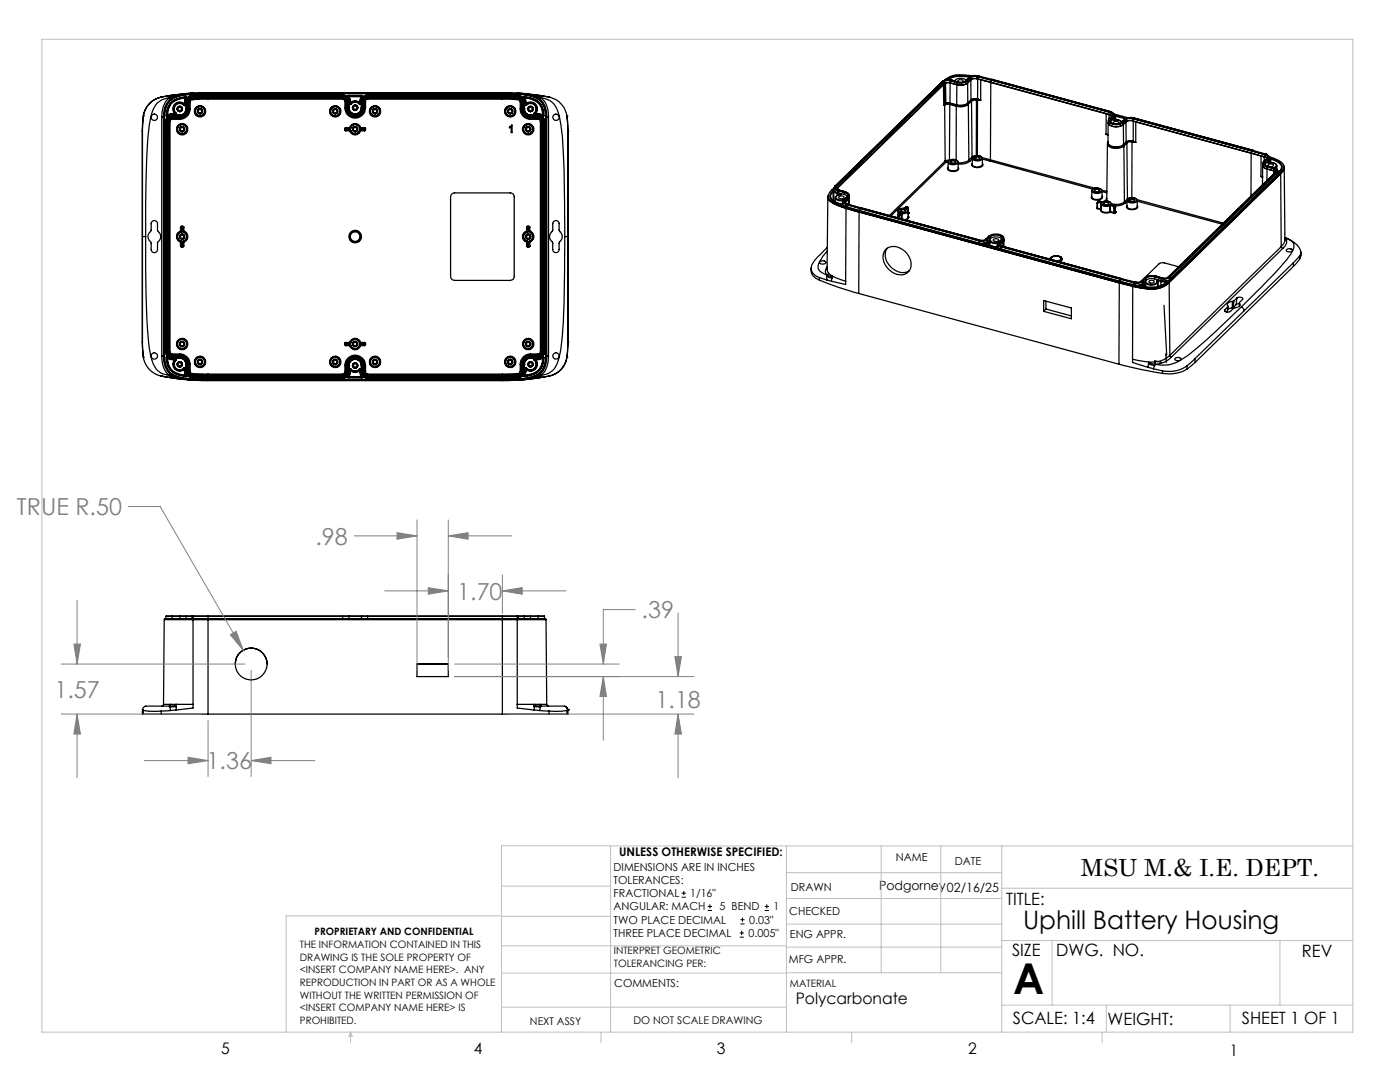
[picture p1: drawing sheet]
<svg xmlns="http://www.w3.org/2000/svg" width="279mm" height="216mm" viewBox="0 0 279 216" stroke-linecap="round" stroke-linejoin="round" font-family="sans-serif">
<defs><g id="words">
<text font-size="8.5" x="202.2" y="198.3">A</text>
<text font-size="5.1" x="204.2" y="185.4">Uphill Battery Housing</text>
<g font-size="4.7" fill="#808080">
<text x="3.4" y="102.8">TRUE R.50</text>
<text x="62.9" y="108.7">.98</text>
<text x="91.3" y="119.7">1.70</text>
<text x="128.1" y="123.4">.39</text>
<text x="10.9" y="139.3">1.57</text>
<text x="130.8" y="141.3">1.18</text>
<text x="41.2" y="153.5">1.36</text>
</g>
<text font-size="4.7" x="215.7" y="174.7">MSU M.&amp; I.E. DEPT.</text>
<g font-size="3.4">
<text x="200.8" y="180.5">TITLE:</text>
<text x="202" y="190.8">SIZE</text>
<text x="210.8" y="190.9">DWG. NO.</text>
<text x="259.8" y="191">REV</text>
<text x="202.1" y="204.4">SCALE: 1:4</text>
<text x="221" y="204.5">WEIGHT:</text>
<text x="247.8" y="204.4">SHEET 1 OF 1</text>
</g>
<g font-size="3.2">
<text x="158.8" y="200.4">Polycarbonate</text>
<text x="44.2" y="210.4">5</text>
<text x="94.6" y="210.3">4</text>
<text x="143.1" y="210.4">3</text>
<text x="193.2" y="210.3">2</text>
<text x="245.4" y="210.6">1</text>
</g>
<text font-size="2.5" x="175.4" y="177.7">Podgorney02/16/25</text>
<text font-size="2.4" x="123.6" y="170.8">UNLESS OTHERWISE SPECIFIED:</text>
<g font-size="2.2">
<text x="122.5" y="173.7">DIMENSIONS ARE IN INCHES</text>
<text x="178.8" y="171.8">NAME</text>
<text x="190.6" y="172.5">DATE</text>
<text x="122.5" y="176.4">TOLERANCES:</text>
<text x="122.5" y="179">FRACTIONAL</text>
<text x="137.8" y="179">1/16&quot;</text>
<text x="157.8" y="177.8">DRAWN</text>
<text x="122.5" y="184.3">TWO PLACE DECIMAL</text>
<text x="122.5" y="181.7">ANGULAR: MACH</text>
<text x="143.6" y="181.7">5 BEND</text>
<text x="149.5" y="184.3">0.03&quot;</text>
<text x="154.4" y="181.7">1</text>
<text x="157.5" y="182.5">CHECKED</text>
<text x="122.5" y="187">THREE PLACE DECIMAL</text>
<text x="149.4" y="187">0.005&quot;</text>
<text x="157.6" y="187.2">ENG APPR.</text>
<text x="122.6" y="197">COMMENTS:</text>
<text x="157.4" y="192.2">MFG APPR.</text>
</g>
<g font-size="2.1">
<text x="105.8" y="204.5">NEXT ASSY</text>
<text x="126.4" y="204.3">DO NOT SCALE DRAWING</text>
</g>
<g font-size="2">
<text x="59.8" y="189.2">THE INFORMATION CONTAINED IN THIS</text>
<text x="59.8" y="191.7">DRAWING IS THE SOLE PROPERTY OF</text>
<text x="62.8" y="186.5">PROPRIETARY AND CONFIDENTIAL</text>
<text x="122.5" y="190.4">INTERPRET GEOMETRIC</text>
<text x="59.8" y="194.2">&lt;INSERT COMPANY NAME HERE&gt;. ANY</text>
<text x="59.8" y="196.8">REPRODUCTION IN PART OR AS A WHOLE</text>
<text x="122.5" y="192.9">TOLERANCING PER:</text>
<text x="157.7" y="197">MATERIAL</text>
<text x="59.8" y="199.3">WITHOUT THE WRITTEN PERMISSION OF</text>
<text x="59.8" y="201.8">&lt;INSERT COMPANY NAME HERE&gt; IS</text>
<text x="59.8" y="204.3">PROHIBITED.</text>
</g>
</g></defs>
<g fill="none" stroke="#000" stroke-width=".25">
<path d="M32.2 19.4h.1M32.2 19.4a4.6 4.6 0 0 0-3.6 3.7M32.2 19.4a4.5 4.5 0 0 0-3.6 3.7M33.8 19.5a4.8 4.8 0 0 0-1.5 3.9M33.8 19.5l.2 .3M33.8 19.5a4.1 4.1 0 0 0-3.7 3.7l-.5 3.5a232.5 232.5 0 0 0-.5 20.5M33.9 19.3l-.1 .2M34 19.8a4.3 4.3 0 0 0-1.4 3.6M34 19l-1.8 .4M34 19l-.1 .3M35.2 18.9l-1.2 .1M35.2 19.2l-1.2 .6"/>
<path d="M35.2 18.9v.1M35.2 19.1l-1.4 .4M35.2 19l-1.3 .3M35.2 19v.2M37 19.4l.1 .2M37 19.4a3.8 3.8 0 0 0-3.4 2.2l-.3 1.4M37 19.5l-.2 .8M37 19.5l.1 .1M37 19.4v.1M37 19.5a5 5 0 0 0-2.8 1.2l-.4 .7-.4 1.6M37.1 19.3l.2 .1v.2M37.1 19.3a5.1 5.1 0 0 0-3.2 1.3l-.6 1.6-.1 .9"/>
<path d="M37.1 19.3v.1M37.1 19.4a3.8 3.8 0 0 0-3.6 2.2l-.2 1.5M37.1 19.4l.1 .1M37.1 19.6l-.2 .7M37.1 19.4h-.1M37.2 19.5l.1 .1M37.2 19.5l-.3 .8M37.2 19.5l-.1 .1M37.3 19.6l-.3 .7M38.3 19.1h.1M38.3 19.3h.3M38.3 19.1a1.28 1.28 0 0 0-1.2 1.2"/>
<path d="M38.3 19.3a1.04 1.04 0 0 0-.9 1M38.3 19.1a1.2 1.2 0 0 0-1.2 1.2M38.3 19a1.34 1.34 0 0 0-1.2 1.3M38.3 19.4h.3M38.3 19.4a.91 .91 0 0 0-.8 .9M38.3 19.5a.92 .92 0 0 0-.8 .8M38.3 19.5h.1M38.3 19.5a.85 .85 0 0 0-.8 .8M38.3 19.5v.1M38.3 19v.1M38.3 19.3v.1M38.3 19h.3"/>
<path d="M38.3 19.5h1M38.3 19.5h.2M38.3 19.6a.72 .72 0 0 0-.7 .7M38.3 19.7h.3M38.3 19.7a.67 .67 0 0 0-.6 .6M38.3 19.9l-.3 .2v.2M38.3 19.7v.2M38.3 19.6h.3M38.3 19.6v.1M38.5 19.5h.1M38.5 18.6h.1M38.5 18.6l-3.3 .3"/>
<path d="M38.5 18.6l-2.3 .3-1 .3M38.5 18.7a6.6 6.6 0 0 0-5.1 1.9l-.6 1.7v1.1M38.5 19.5l.1 .1M38.5 18.6v.1M38.6 19l-.3 .1M38.6 19v.1M38.6 19.1h-.3M38.6 19.3v.1M38.6 19.4h-.1a.99 .99 0 0 0-1.1 .9M38.6 19.4l29.8-.1a.96 .96 0 0 1 .9 .9M38.6 19h.1M38.6 19.4l-.1 .1"/>
<path d="M38.6 19.4a.97 .97 0 0 0-1.1 .9M38.6 19.5h.1M38.6 19.4h.1M38.6 19.4l.7 .1M38.6 19.5h.7M38.6 19.6v.1M38.6 19.5v.1M38.6 19.9h-.3M38.6 19.7v.2M39.3 19.5h.1M39.3 19.5h-.7M41.5 19.2l-2.9 .1"/>
<path d="M41.5 19l-2.9 .1M41.5 19h.1M41.5 19h-2.9M41.5 19.3l-2.9 .1M41.5 18.9l-2.9 .1M41.5 19.4l-2.2 .1M41.5 19.6l-2.9 .1M41.5 18.5a48 48 0 0 0-9.3 .9M41.5 18.6l-3 .1M41.5 19.8l-2.9 .1M41.5 19.6v.2M41.5 18.5v.1"/>
<path d="M41.5 18.9v.1M41.5 19.2v.1M41.5 19.4v.2M41.5 18.9h26.9M41.5 19h26.9M41.5 19.2h26.9M41.5 19.3h26.9M41.5 19.6h26.9M41.5 18.6h58.8M41.5 18.5h58.8M41.5 19.8h26.9M67.5 19.5h.6"/>
<path d="M67.5 19.4v.1M68.1 19.5h.3M68.1 19.4h.3M68.1 19.4h-26.6M68.1 19.4h.1M68.1 19.4v.1M68.1 19.4l-.6 .1M68.2 19.4a.92 .92 0 0 1 1.1 1M68.2 19.4h-.1M68.2 19.4h-.7M68.4 19a1.27 1.27 0 0 1 1.2 1.2M68.4 19.2a1.03 1.03 0 0 1 1 1"/>
<path d="M68.4 19h.1M68.4 19a1.21 1.21 0 0 1 1.2 1.2M68.4 18.9a1.26 1.26 0 0 1 1.2 1.3M68.4 19.3a.9 .9 0 0 1 .9 .9M68.4 19.4a.91 .91 0 0 1 .8 .8M68.4 19.4a1 1 0 0 1 .8 .8M68.4 19.4h.1M68.4 19.5l.5 .2 .2 .5M68.4 19.4v.1M68.4 19.6a.6 .6 0 0 1 .6 .6M68.4 19.6v.2M68.4 19.8l.3 .1 .1 .3"/>
<path d="M68.4 18.9v.1M68.4 19.2v.1M68.4 19.5v.1M68.4 19.4h-.3M69.4 19.4l.3 .8M69.5 19.3l-.1 .1M69.5 19.3l.3 .9M69.5 19.3h.1M69.5 19l-.1 .2v.2M69.5 19v.2M69.5 19.2v.1M69.5 19.2h.1"/>
<path d="M69.5 19h2.7M69.5 19.2h2.7M69.6 19.2l-.1 .1M69.6 19.2v.1M69.6 19.2h2.5M69.6 19.3l.3 .9M69.6 19.3h-.1M69.6 19.3h2.5M72.1 19.2l.1 .1M72.1 19.3l-.3 .9M72.1 19.3h.1M72.1 19.2v.1"/>
<path d="M72.2 19l.2 .2v.2M72.2 19.2l.1 .1M72.2 19v.2M72.2 19.2h-.1M72.2 19.3l-.3 .9M72.3 19.3l.1 .1M72.3 19.3l-.3 .9M72.3 19.3h-.1M72.4 19.4l-.4 .8M73.4 19h.1M73.4 19.2a1.1 1.1 0 0 0-1 1M73.4 19a1.21 1.21 0 0 0-1.3 1.2"/>
<path d="M73.4 19a1.2 1.2 0 0 0-1.2 1.2M73.4 19.3a.97 .97 0 0 0-.9 .9M73.4 18.9a1.33 1.33 0 0 0-1.3 1.3M73.4 19.5h.3M73.4 19.5l-.6 .2-.2 .5M73.4 19.6a.6 .6 0 0 0-.7 .6M73.4 19.6v.2M73.4 19.8l-.3 .1-.1 .3M73.4 18.9h26.9M73.4 19h26.9M73.4 19.2h26.9M73.4 18.9v.1"/>
<path d="M73.4 19.2v.1M73.4 19.5v.1M73.4 19.3h26.9M73.4 19.6h26.9M73.4 19.8h26.9M73.4 19.4a.91 .91 0 0 0-.9 .8M73.4 19.4a.91 .91 0 0 0-.8 .8M73.4 19.4h.1M73.4 19.4v.1M73.4 19.4h.3M73.4 19.4h.2M73.6 19.4a.93 .93 0 0 0-1.1 .9"/>
<path d="M73.6 19.4h.1M73.6 19.4h.6M73.7 19.4h.1M73.7 19.4h-.1M73.7 19.4v.1M73.7 19.4h26.6M73.7 19.4l.5 .1M73.7 19.5h.5M74.2 19.4v.1M100.3 19.2l2.9 .1M100.3 19h.1M100.3 19l2.9 .1"/>
<path d="M100.3 19h2.9M100.3 18.9l2.9 .1M100.3 19.3l2.9 .1M100.3 19.4l2.2 .1M100.3 19.6l2.9 .1M100.3 18.6l2.9 .1M100.3 18.5a47.3 47.3 0 0 1 9.3 .9M100.3 19.8l2.9 .1M100.3 19.6v.2M100.3 18.5v.1M100.3 18.9v.1M100.3 19.2v.1"/>
<path d="M100.3 19.4v.2M102.5 19.5h.1M102.5 19.5h.9M102.5 19.5h.7M102.9 19.5h.3M103.2 19.5v.1M103.2 19.9h.2M103.2 19.3h.2M103.2 19.4h.2a1.01 1.01 0 0 1 .9 .9M103.2 19.3v.1M103.2 19.4l-29.8-.1a.96 .96 0 0 0-1 .9M103.2 19.4h.2"/>
<path d="M103.2 19.6h.2M103.2 19.7h.2M103.2 19.7v.2M103.2 19.4h.1M103.2 19.6v.1M103.2 19l.3 .1M103.2 19.1h.3M103.2 19v.1M103.2 19h.1M103.2 19.4a.92 .92 0 0 1 1.1 .9M103.2 19.5h.1M103.2 18.6h.1"/>
<path d="M103.2 18.7a6.6 6.6 0 0 1 5.1 1.8l.6 1.7 .1 1.2M103.2 18.6l2.3 .2 1.1 .4M103.2 19h.3M103.2 18.6v.1M103.2 19.4l-.7 .1M103.2 19.5h.2M103.2 18.6l3.4 .3M103.4 19.7a.67 .67 0 0 1 .6 .6M103.4 19.9l.2 .1 .2 .3M103.4 19.7v.2M103.4 19.3a.96 .96 0 0 1 1 1M103.4 19.4a.91 .91 0 0 1 .9 .9"/>
<path d="M103.4 19.5a.92 .92 0 0 1 .8 .8M103.4 19.5a.78 .78 0 0 1 .8 .8M103.4 19.5v.1M103.4 19.6a.79 .79 0 0 1 .7 .7M103.4 19.3v.1M103.4 19.5h.1M103.4 19.6v.1M103.5 19.1h.1M103.5 19.1a1.27 1.27 0 0 1 1.1 1.2M103.5 19.1a1.28 1.28 0 0 1 1.1 1.2M103.5 19a1.27 1.27 0 0 1 1.1 1.3M103.5 19v.1"/>
<path d="M104.5 19.6l.2 .7M104.6 19.5l-.1 .1M104.6 19.5l.2 .8M104.6 19.5v.1M104.6 19.3a3.7 3.7 0 0 1 3.9 3.8M104.6 19.3l-.2 .1 .1 .2M104.6 19.4a3.8 3.8 0 0 1 3.6 2.2l.3 1.5M104.6 19.3v.1M104.6 19.4v.1M104.6 19.6l.2 .7M104.6 19.4h.1M104.7 19.4l-.1 .2"/>
<path d="M104.7 19.4a3.7 3.7 0 0 1 3.5 2.2l.2 1.4M104.7 19.5l.3 .8M104.7 19.5l-.1 .1M104.7 19.5a3.4 3.4 0 0 1 3.6 3.5M104.7 19.4v.1M106.6 18.9l1.1 .1M106.6 19.2l1.1 .6M106.6 18.9v.1M106.6 19.1l1.3 .4M106.6 19l1.3 .3M106.6 19v.2M107.7 19l1.9 .4"/>
<path d="M107.7 19l.2 .3M107.7 19.8a4.3 4.3 0 0 1 1.4 3.6M107.9 19.3v.2M107.9 19.5l-.2 .3M107.9 19.5a4.5 4.5 0 0 1 1.6 3.9M107.9 19.5a3.8 3.8 0 0 1 3.5 3.1l.6 2.9a54.1 54.1 0 0 1 .6 8.3l.1 13.4M109.6 19.4h.1M109.6 19.4a4.6 4.6 0 0 1 3.5 3.7M188.1 16.2h.1M188.1 16.2l-21.4 20.9M188.3 16.9v4.1M188.3 16.9l-21.1 20.6"/>
<path d="M188.3 16.3l-21.4 20.9M188.3 16.7l-21.4 20.9M188.3 16.3v.4M188.5 16.7v4M188.5 16.7l-.2 .2M188.7 16.5h.9M188.7 16.5l-.2 .2M188.7 16.5l.1 4.1M189.6 16.5h-.5l-.8 .2M189.6 16.1h-.5l-.8 .2M189.6 16.5l1.4 .4M189.6 16.1v.4"/>
<path d="M189.6 16.1l1.4 .4M189.6 16.5v4.1M189.7 16.1a1.54 1.54 0 0 0-1.4 .2M189.7 16.1h-.1M189.7 16.1l1.3 .3M189.8 15.9a1.89 1.89 0 0 0-1.7 .3M189.8 15.9h.1M189.8 15.9l1.3 .4M191 16.5v.4M191 16.9l-.1 4M191 16.4v.1M191.1 16.3h.1"/>
<path d="M191.3 16.4l-.1-.1a.58 .58 0 0 1 .5-.4 .58 .58 0 0 1 .5 .3l-.1 .2M192.8 16.1h.1M192.8 16.1a1.56 1.56 0 0 0-2.2 0v.1M192.8 16.1a2.05 2.05 0 0 1-1.7 .2M193 16.1a2.67 2.67 0 0 1-2 .3M193 16.1h.1M193.1 16.5a2.27 2.27 0 0 1-2.1 .4M193.1 16.1a2.27 2.27 0 0 1-2.1 .4M193.1 16.1v.4M193.1 16.5a2.38 2.38 0 0 1-2.1 .4M193.1 16.5v4.1M193.5 15.4a5.2 5.2 0 0 0-4.3 .5"/>
<path d="M193.5 15.4h.1M193.5 15.4l-.7 .7M193.7 15.3a5.7 5.7 0 0 0-4.7 .6M193.7 15.5h.1M193.7 15.5l-.7 .6M193.7 15.5v.4M193.7 15.9l-.6 .6M193.7 15.9l.1 4M193.8 19.9v.1M193.8 19.9l-.7 .7M193.8 20l.1 .2M193.8 20l-.6 .6"/>
<path d="M194 15.2l-.5-.1a5.5 5.5 0 0 0-5.1 1M194.9 19.7h-.4l-.7 .2M194.9 19.7v.1M194.9 19.8h-.4l-.7 .2M194.9 19.8v.2M194.9 19.7l.2 .1M194.9 19.8h.2M194.9 15.2l.3 .1M194.9 15.2h-.5l-.7 .3M194.9 15.7h-.5l-.7 .2M194.9 15.7l.3 .1M194.9 15.2v.1"/>
<path d="M194.9 15.3l-.5-.1-.7 .3M194.9 15.3h.3M194.9 15.3v.4M195.1 15.1l.2 .1M195.1 15.1a1.7 1.7 0 0 0-1.6 .3M195.1 15.1h.1M195.1 19.8h.1M195.1 19.9v.1M195.1 19.8v.2M195.1 19.9l.6 .1M195.1 19.8v.1M195.1 15.8a1.41 1.41 0 0 0-1.4 .1"/>
<path d="M195.1 15.8v4M195.1 15.8l.6 .1M195.1 19.8l.6 .2M195.2 15.8l2.6 .6M195.2 15.3l2.6 .7M195.2 15.3v.5M195.2 15.3l2.6 .6M195.2 15.3h.1M195.3 15.2l2.6 .6M195.3 15.2h.1M195.7 15.9l2 .6M195.7 15.9v4.1"/>
<path d="M197.7 16.5l23.1 6.2M197.7 16.5v15.4M197.8 16.4l23.8 6.5M197.8 15.9v.1M197.8 15.9l23.8 6.5M197.8 16v.4M197.8 16l23.8 6.4M197.9 15.8l23.8 6.5M197.9 15.8h.1M28.4 26.2h.1M28.4 26.2v42.1M28.6 23.1l-.2 3.1"/>
<path d="M28.6 23.1h.1M32.3 23.4h.3M32.3 23.4v47.6M32.6 23.4h.2M32.6 23.4v47.6M32.8 23.4v47.6M33.1 24.2h.1M33.1 24.2v46M33.2 24.2v46M33.2 23.1l.1 .1h.2M33.2 23.1h.1M33.3 23.1h.1"/>
<path d="M33.3 23l.2 .1M33.3 23v.1M33.4 24.2h.1M33.4 24.2v46M33.4 23.1l.1 .1M33.4 23l.1 .1M33.4 23h-.1M33.5 23.1h-.1M33.5 24.1l.1 .6M33.5 24.1h.1M33.6 24.1v.1M33.6 23.8l-.1 .3"/>
<path d="M33.6 24.1h.1M33.6 24.2h.1M33.6 24.2v.4M33.6 23.8h.1M33.6 24.7v45.1M33.6 24.6v.1M33.7 23.8l-.1 .3M33.7 23.8h.1M33.7 23.8l-.1 .4M33.7 24.2h.2M33.7 24.2v46M33.9 20.1a8.8 8.8 0 0 1 5.4-1.3l62.1-.1 1.8 .1a7.7 7.7 0 0 1 4.6 1.3 4.2 4.2 0 0 1 1.1 3.3v47.6a3.8 3.8 0 0 1-3.6 4.4l-3.6 .3-63.2-.1a8.5 8.5 0 0 1-4.6-1.3 4.4 4.4 0 0 1-1.1-3.3v-47.6a4.2 4.2 0 0 1 1.1-3.3z"/>
<path d="M33.9 24.2v46M34.4 23a1.2 1.2 0 0 0-1.2 1.2M34.4 23.2a1.03 1.03 0 0 0-1 1M34.4 23a1.21 1.21 0 0 0-1.3 1.2v46a1.26 1.26 0 0 0 1.3 1.2M34.4 23h.1M34.4 23.3a.96 .96 0 0 0-1 .9M34.4 23a1.33 1.33 0 0 0-1.3 1.2M34.4 23.3a.97 .97 0 0 0-1 .9M34.4 23.3l-.4 .1-.4 .4M34.4 22.9l-.9 .3M34.4 23.4h-.4l-.4 .4M34.4 22.8v.1"/>
<path d="M34.4 22.8l-1 .3M34.4 22.8l-.9 .3M34.4 23.4h.1M34.4 23.4l-.7 .4M34.4 22.7l-1 .3M34.4 22.7v.1M34.4 23.5l-.4 .1-.3 .2M34.4 23.4v.1M34.4 23.6a.6 .6 0 0 0-.7 .6M34.4 23.8l-.4 .1-.1 .3M34.4 23.6v.2M34.4 23h1.5"/>
<path d="M34.4 23.2h1.5M34.4 23.3h1.5M34.4 22.8h.1M34.4 23.2v.2M34.4 23.5v.1M34.4 23.8h1.5M34.4 22.9h.6M34.4 22.8h.6M34.4 23.4h1.5M34.4 22.7h.5M34.4 23.5h1.5M34.4 23.6h1.5"/>
<path d="M34.9 22.8h.1M34.9 22.7v.1M34.9 22.6v.2M34.9 22.6v.1M34.9 22.6h.2M35 22.8v.1M35.1 22.6l-.1 .2M35.1 22.6l.1 .2-.2 .1M35.1 22.6h.1M35.9 23h.1M35.9 23.4h.1M35.9 23.4v.1"/>
<path d="M35.9 23.6v.2M35.9 23.2v.2M35.9 23.5v.1M36.7 21a1.1 1.1 0 0 0-1.6 0 1.1 1.1 0 0 0 0 1.6M36.8 20.8a1.29 1.29 0 0 0-1.8 0 1.29 1.29 0 0 0-.1 1.8M36.8 20.8v.2M36.8 21h-.1M36.8 21a1.2 1.2 0 0 0-1.8-.1 1.2 1.2 0 0 0 .1 1.7M36.8 20.3h.1M36.8 20.7v.1M36.8 20.7h.1M36.8 20.7a1.38 1.38 0 0 0-1.9 0 1.38 1.38 0 0 0 0 2"/>
<path d="M36.8 20.3v.4M36.9 20.7v.2M36.9 20.7l-.1 .1M36.9 20.3h.1M36.9 20.3v.6M36.9 20.9l-.1 .1M36.9 20.9h.1M37 20.9l-.1 .2-.2-.1M37 20.3v.6M37.1 21.7a1.21 1.21 0 0 1-1.2 1.3M37.1 20.3h.1M37.1 21.7h.1"/>
<path d="M37.1 20.3v1.4M37.1 21.7a1.27 1.27 0 0 1-1.2 1.3M37.1 21.7a1.33 1.33 0 0 1-1.2 1.3M37.4 21.7a1.51 1.51 0 0 1-1.5 1.5M37.4 20.3h.1M37.4 21.7h.1M37.4 20.3v1.4M37.4 21.7a1.57 1.57 0 0 1-1.5 1.6M37.5 20.3a3 3 0 0 1-.3 2.3l-.7 .6-.6 .1M37.5 21.7a1.63 1.63 0 0 1-1.6 1.7M37.5 20.3h.1M37.5 21.7h.1"/>
<path d="M37.5 20.3v1.4M37.6 21.7a1.81 1.81 0 0 1-1.7 1.8M37.6 20.3h.1M37.6 21.7h.1M37.6 20.3v1.4M37.7 21.7a1.87 1.87 0 0 1-1.8 1.9M37.7 20.3h.3M37.7 21.7h.3M37.7 20.3v1.4M38 21.7a2.11 2.11 0 0 1-2.1 2.1M38 20.3v1.4M68.8 25.9h.1"/>
<path d="M68.8 25.6h.1M68.8 25.9l.2 .2M68.8 25.6v.3M68.8 20.2h.2M68.8 21.5h.2M68.8 21.5a2.06 2.06 0 0 0 2.1 2.1 2.06 2.06 0 0 0 2.1-2.1M68.8 20.2v1.3M68.9 25.9l.1 .1M68.9 25.9h.1M68.9 25.6v.1M68.9 25.6v.3M68.9 25.9h.4"/>
<path d="M68.9 25.7h.4M68.9 25.9l.4 .1M68.9 25.7v.2M69 21.5a1.87 1.87 0 0 0 1.9 1.9 1.87 1.87 0 0 0 1.8-1.9M69 25.5l-.1 .1M69 26v.1M69 25.5h.1M69 25.5l-.2 .1M69 20.2h.1M69 21.5h.1M69 20.2v1.3M69 26.1h.8"/>
<path d="M69 25.5v.1M69 25.5h.8M69 26h.8M69 25.6h.3M69 25.6l-.1 .1M69.1 20.2h.1M69.1 20.4h.1M69.1 20.2v.2M69.1 21.5h.1M69.1 21.5a1.76 1.76 0 0 0 1.8 1.7 1.76 1.76 0 0 0 1.7-1.7M69.1 20.4v1.1M69.2 20.2l.1 .2"/>
<path d="M69.2 20.2h.1M69.2 20.4h.1M69.2 21.5h.1M69.2 21.5a1.66 1.66 0 0 0 1.7 1.7 1.66 1.66 0 0 0 1.6-1.7M69.2 20.2v1.3M69.3 20.4h.1M69.3 21.5a1.64 1.64 0 0 0 1.6 1.7 1.64 1.64 0 0 0 1.6-1.7M69.3 21.5h.1M69.3 20.4v1.1M69.3 20.2h.1M69.3 20.2v1.3M69.3 25.6v.1"/>
<path d="M69.3 25.9v.1M69.3 25.7v.2M69.3 25.9h.5M69.3 25.7h.5M69.3 25.6h.5M69.3 26h.5M69.4 21.5a1.52 1.52 0 0 0 1.5 1.5 1.52 1.52 0 0 0 1.5-1.5M69.4 20.2v1.3M69.6 21.5a1.29 1.29 0 0 0 1.3 1.3 1.29 1.29 0 0 0 1.3-1.3M69.6 20.2h.1M69.6 21.5h.1M69.6 21.5a1.27 1.27 0 0 0 1.3 1.3 1.27 1.27 0 0 0 1.2-1.3"/>
<path d="M69.6 20.2v1.3M69.6 21.5a1.23 1.23 0 0 0 1.3 1.2 1.23 1.23 0 0 0 1.2-1.2M69.7 20.6l.1 .2h.3M69.7 20.6h.1M69.7 20.2h.1M69.7 20.2v.4M69.8 26l.1 .1M69.8 25.5v.1M69.8 26v.1M69.8 25.5h.1M69.8 25.5a1.14 1.14 0 0 1 1.1-.8 1.14 1.14 0 0 1 1.1 .8M69.8 26.1a1.14 1.14 0 0 0 1.1 .8 1.14 1.14 0 0 0 1.1-.8"/>
<path d="M69.8 20.6l.2 .1M69.8 25.9l.2 .1M69.8 25.6v.1M69.8 25.9v.1M69.8 26h.1M69.8 20.2h.1M69.8 20.2v.4M69.8 20.5v.1M69.8 20.5l.2 .1M69.8 20.5h.1M69.8 20.2v.3M69.9 25.5h-.1"/>
<path d="M69.9 25.5a1.04 1.04 0 0 1 1-.7 1.04 1.04 0 0 1 1 .7M69.9 26.1h-.1M69.9 26.1h.1M69.9 25.5h.1M69.9 20.5l.1 .1M69.9 20.5a1.36 1.36 0 0 1 1.9 0M69.9 25.5l-.1 .1M69.9 25.5a1 1 0 0 1 1-.7 1 1 0 0 1 .9 .7M69.9 26.1a1 1 0 0 0 1 .7 1 1 0 0 0 .9-.7M69.9 20.2v.3M70 20.7l.1 .1M70 20.7a1.21 1.21 0 0 1 1.8 0"/>
<path d="M70 20.6a1.28 1.28 0 0 1 1.8 0M70 20.6v.1M70 26a.91 .91 0 0 0 .9 .7 .91 .91 0 0 0 .9-.7M70 25.5l-.2 .2M70 25.5a.89 .89 0 0 1 .9-.6 .89 .89 0 0 1 .9 .6M70 26l-.1 .1M70.1 20.8a1.08 1.08 0 0 1 1.6 0M71.8 25.5l.1 .2M71.8 26v.1M71.8 20.6v.1M71.8 20.7l-.1 .1M71.8 20.2h.1"/>
<path d="M71.8 20.5v.1M71.8 20.5h.1M71.8 25.5h.1M71.8 25.5l.1 .1M71.8 26.1h.1M71.8 20.2v.3M71.9 25.5h-.1M71.9 25.5h.1M71.9 26.1h.1M71.9 20.5l.1 .1M71.9 20.5l-.1 .1M71.9 25.9l-.1 .1"/>
<path d="M71.9 25.6v.1M71.9 25.9v.1M71.9 26l-.1 .1M71.9 26h.1M71.9 20.2h.1M71.9 20.2l.1 .4M71.9 25.9h.5M71.9 25.7h.5M71.9 25.6h.5M71.9 26h.5M72 20.6l-.2 .1M72 20.6h.1"/>
<path d="M72 20.2h.1M72 26l-.1 .1M72 25.5h.1M72 26v.1M72 25.5l-.1 .1M72 26.1h.7M72 25.5h.7M72 26h.7M72 20.6v.2h-.3M72 20.2v.4M72.1 20.2h.1M72.1 21.5h.1"/>
<path d="M72.1 20.2v1.3M72.2 20.2v1.3M72.4 20.2h.1M72.4 20.2v1.3M72.4 21.5h.1M72.4 20.2a2.41 2.41 0 0 1-.6 2.6 1.55 1.55 0 0 1-1.7 .1 1.55 1.55 0 0 1-.8-1.4M72.4 25.6v.1M72.4 25.7h.4M72.4 25.9h.4M72.4 25.9v.1M72.4 25.6h.3M72.4 26h.3"/>
<path d="M72.4 25.7v.2M72.5 20.3a2.07 2.07 0 0 1-1.4 2.8 1.54 1.54 0 0 1-1.8-1.6M72.5 20.3v.1M72.5 20.2v.2M72.5 20.4h.1M72.5 21.5h.1M72.5 20.4v1.1M72.5 20.2h.1M72.6 20.2h.1M72.6 20.2v.2M72.6 21.5h.1M72.6 20.4v1.1"/>
<path d="M72.7 25.6l.1 .1M72.7 26h.1M72.7 25.5l.1 .1M72.7 20.2h.3M72.7 21.5h.3M72.7 25.5h.1M72.7 26v.1M72.7 25.5l.3 .1M72.7 20.2v1.3M72.7 25.5v.1M72.8 25.9l-.1 .1M72.8 25.9h.1"/>
<path d="M72.8 25.7v.2M72.8 25.9h.2M72.8 25.6h.2M72.8 25.6v.1M72.8 25.6v.3M73 25.9l-.3 .2M73 20.2v1.3M73 25.6v.3M90.2 38.7l.4-.2h11.2a.73 .73 0 0 1 .8 .8v15.8a.78 .78 0 0 1-.8 .9h-11.1a.85 .85 0 0 1-.8-.9v-15.8zM101.7 25.3l.5-.3v1.5h-.2v-1.2l-.3 .2zM103.8 20.3h.2M103.8 21.7h.2"/>
<path d="M103.8 21.7a2.05 2.05 0 0 0 2.1 2.1M103.8 20.3v1.4M104 21.7a1.87 1.87 0 0 0 1.9 1.9M104 20.3h.1M104 21.7h.1M104 20.3v1.4M104.1 20.3h.1M104.1 21.7h.1M104.1 21.7a1.75 1.75 0 0 0 1.8 1.8M104.1 20.3v1.4M104.2 20.3h.1M104.2 21.7h.1"/>
<path d="M104.2 21.7a1.63 1.63 0 0 0 1.7 1.7M104.2 20.3v1.4M104.3 21.7a1.63 1.63 0 0 0 1.6 1.6M104.3 21.7a1.57 1.57 0 0 0 1.6 1.6M104.3 20.3v1.4M104.3 20.3h.1M104.3 21.7h.1M104.4 21.7a1.51 1.51 0 0 0 1.5 1.5M104.4 20.3v1.4M104.6 20.3h.1M104.6 21.7a1.27 1.27 0 0 0 1.3 1.3M104.6 21.7h.1"/>
<path d="M104.6 20.3v1.4M104.6 21.7a1.26 1.26 0 0 0 1.3 1.3M104.7 20.9l.2 .2 .2-.1M104.7 20.9h.1M104.7 20.3h.1M104.7 20.3v.6M104.8 20.9l.2 .1M104.8 20.3h.1M104.8 20.7v.2M104.8 20.7l.2 .1M104.8 20.3h.2M104.8 20.7h.2"/>
<path d="M104.8 20.3v.6M105 20.7v.1M105 20.7a1.37 1.37 0 0 1 1.9 .1 1.37 1.37 0 0 1 0 1.9M105 20.3v.4M105 21h.1M105 21a1.2 1.2 0 0 1 1.7-.1 1.2 1.2 0 0 1 0 1.7M105 20.8a1.27 1.27 0 0 1 1.8 0 1.27 1.27 0 0 1 0 1.8M105 20.8v.2M105.1 21a1.1 1.1 0 0 1 1.6 0 1.1 1.1 0 0 1-.1 1.6M105.9 23.2v.1M105.9 23h.1M105.9 23.4h.1"/>
<path d="M105.9 23.4v.1M105.9 23.6v.2M105.9 23h1.5M105.9 23.2h1.5M105.9 23.3h1.5M105.9 23.3v.1M105.9 23.5v.1M105.9 23.8h1.5M105.9 23.4h1.5M105.9 23.5h1.5M105.9 23.6h1.5M106.6 22.6l-.1 .2 .2 .1"/>
<path d="M106.6 22.6h.1M106.7 22.6v.2M106.7 22.8v.1M106.7 22.9h.7M106.7 22.8h.7M106.8 22.6l.1 .2M106.8 22.6l.1 .1M106.8 22.6h-.1M106.9 22.8h-.2M106.9 22.7v.1M106.9 22.7h.5M107.4 23a1.21 1.21 0 0 1 1.2 1.2"/>
<path d="M107.4 23.2a1.03 1.03 0 0 1 1 1M107.4 23.3a.96 .96 0 0 1 .9 .9M107.4 23.2v.1M107.4 23h.1M107.4 23a1.26 1.26 0 0 1 1.3 1.2M107.4 23.3a.9 .9 0 0 1 .9 .9M107.4 23.3l.3 .1 .5 .4M107.4 22.9l.8 .3M107.4 23.4h.3l.4 .4M107.4 22.8v.1M107.4 22.8l.9 .3M107.4 23.4h.1"/>
<path d="M107.4 23.4l.4 .1 .3 .3M107.4 22.7v.1M107.4 22.7l.9 .3M107.4 23.5l.3 .1 .3 .2M107.4 23.4v.1M107.4 23.6a.6 .6 0 0 1 .6 .6M107.4 23.8l.3 .1 .1 .3M107.4 23.6v.2M107.4 22.8h.1M107.4 23.3v.1M107.4 23.5v.1M107.8 24.2h.2"/>
<path d="M107.8 24.2v46M108 23.8l.1 .4M108 24.2h.1M108 24.2v46M108.1 23.8h.1M108.1 23.8l.1 .3M108.1 23.8h-.1M108.1 24.6l.1 .1M108.1 24.2v.4M108.1 24.2h.1M108.2 23.8v.3M108.2 24.1h.1"/>
<path d="M108.2 24.1v.1M108.2 24.2h.1M108.2 24.2h-.1M108.2 24.1l-.1 .1M108.2 24.2l-.1 .4M108.2 24.7v45.1M108.2 24.1v.6M108.3 23.1h.1M108.3 23.1l-.1 .1M108.3 23v.1M108.3 23h.1M108.3 24.2h.1"/>
<path d="M108.3 24.2v46M108.4 24.2v46M108.4 23l-.1 .1M108.4 23l.1 .1M108.5 23.1h.1M108.5 23.1h-.2M108.5 23.1l-.1 .1h-.2M108.6 24.2h.1M108.6 24.2v46M108.7 24.2h.1M108.7 24.2v46M109 23.4h.1"/>
<path d="M109 23.4v47.6M109.1 23.4h.4M109.1 23.4v47.6M109.5 23.4v47.6M113.1 23.1l.2 3.1M113.1 23.1h.1M113.3 26.2h.1M113.3 26.2v42.1M165.2 39.3l-.1 14.5M165.3 39.2v.1a1.4 1.4 0 0 0 1.1 1.3l2.5 1M165.3 39a1 1 0 0 0 .5 1.3l.8 .4 2.2 .9M165.7 39.2a1.78 1.78 0 0 0 1.6 1.3l.6 .3"/>
<path d="M165.7 39.2l.1 .4M166.2 38.1h.3M166.2 38.1a1.14 1.14 0 0 0-.6 1.2 1.14 1.14 0 0 0 .9 .9l1.4 .6M166.2 38.1l.1 .1M166.3 38.2h.1M166.3 38.2l-.4 .4-.2 .6M166.3 38.2v1.8M166.4 38.2l.7 .4M166.4 38.2v1.9M166.5 37.4a1.98 1.98 0 0 0-1.1 2.3 6.6 6.6 0 0 0 3.5 1.6M166.5 38.1l.6 .4M166.5 37.5v.6l.6 .4"/>
<path d="M166.5 38.1l-.1 .1M166.7 37.1a.54 .54 0 0 0-.1 .6 .54 .54 0 0 0 .6 .3M166.7 37.2a.52 .52 0 0 0-.1 .6 .52 .52 0 0 0 .5 .2M166.7 37.1v.1M166.7 37.1h.1M166.7 39.5l.2 .3 .5 .2h.9M166.7 39.5v.8M166.9 37.2a.42 .42 0 0 0-.1 .5 .42 .42 0 0 0 .5 .2M166.9 37.2v.1M166.9 37.3l-.1 .2M166.9 37.3v.3M166.9 37.6v.1"/>
<path d="M167.1 38.6l.6 .2M167.1 38.6v.4M167.1 38.5v.1M167.1 38.5l.6 .1M167.1 38.5l1.4 .3M167.1 38v.5M167.1 38l1.4 .4M167.2 38h-.1M167.2 38l1.3 .3M167.2 37.5l-.3 .2M167.2 37.5v.4M167.3 37.9h.1"/>
<path d="M167.3 37.9l1.3 .3M167.4 39.3a.52 .52 0 0 1 .6-.3 .52 .52 0 0 1 .4 .5 .53 .53 0 0 1-.6 .2 .53 .53 0 0 1-.4-.4zM167.6 38.8l-.6 .3-.3 .4M167.6 38.8h.1M167.7 38.8l-.3 .1a.53 .53 0 0 0-.6 .6l.6 .4h.9M167.7 38.8h.1M167.7 38.6l.1 .1-.1 .1M167.7 38.6v.2M168.3 39.9v.1M168.3 39.9h.1M168.4 39.9a.51 .51 0 0 0 0 .6 .51 .51 0 0 0 .4 .2M168.4 39.9a.52 .52 0 0 0-.1 .6 .52 .52 0 0 0 .5 .3"/>
<path d="M168.4 39.9h.1M168.5 38.8l.6 .4M168.5 38.4a.52 .52 0 0 1 .6 .2 .52 .52 0 0 1-.1 .7M168.5 38.4v.4M168.5 38.3a.56 .56 0 0 1 .6 .3 .56 .56 0 0 1 0 .7M168.5 38.3v.1M168.6 40a.39 .39 0 0 0 0 .4 .39 .39 0 0 0 .3 .2M168.6 40h.1M168.6 38.2a.66 .66 0 0 1 .7 .4 .66 .66 0 0 1 0 .7M168.6 38.2h.1M169 39.3h.1M169 39.3l-.6 .6"/>
<path d="M169.1 38.5l.4 .4-.2 .4M169.3 39.3h.1M169.3 39.3l-.7 .7M169.3 39.8l-.7 .6M169.3 39.3v.5M169.3 39.8l-.6 .6M169.3 39.8v.9M169.5 39.4l-.2 .4M169.5 39.2l-.2 .6M169.5 38.9v1.9M188.5 20.8h.1M188.5 20.8l-.2 .2"/>
<path d="M188.5 20.9l-.2 .1M188.5 20.7h.1M188.5 20.7v.1M188.5 20.8v.1M188.5 20.9l.1 11.2M188.5 20.9h.1M188.6 20.7v.2M188.6 20.7h.1M188.6 32.1l.2 .2M188.6 32.1l-11.1 10.9M188.8 20.6h.8M188.8 20.6h.1"/>
<path d="M188.8 20.6l-.3 .1M188.8 20.6v.2M188.8 20.6l-.2 .1M188.8 20.8l-.2 .1M188.8 20.8h.7M188.8 32.3l-11 10.8M189.2 33.4a.65 .65 0 0 0 .8 .8l.9-.1 .4-.4-.1-.3M189.2 32.3a1.18 1.18 0 0 1 2 .1M189.2 32.3a1.21 1.21 0 0 0 2 .1M189.2 32.3v1.2a1.25 1.25 0 0 0 2 0v-1.1M189.2 32.3h.1M189.3 32.2l-.5 .1"/>
<path d="M189.4 32.1a1.23 1.23 0 0 1 1.7 .1 1.05 1.05 0 0 1-1.7 .3zM189.5 20.8v11.2l-.9 .1M189.5 20.8l1.4 .4M189.6 20.6l-.1 .2M189.6 20.6h.1M189.6 20.6l1.3 .3M189.6 20.6l1.3 .4M189.7 32.3a.59 .59 0 0 1 1 0M189.8 32.2a.5 .5 0 0 1 .5-.2 .5 .5 0 0 1 .4 .4 .51 .51 0 0 1-.6 .2 .51 .51 0 0 1-.3-.4zM190.9 21.2l-.1 10.7M190.9 21v.2M190.9 20.9v.1"/>
<path d="M193.1 20.6a2.52 2.52 0 0 1-2.2 .3M193.1 20.6h.1M193.2 20.6a2.57 2.57 0 0 1-2.3 .4M193.2 20.6l.1 .2M193.3 20.8a2.73 2.73 0 0 1-2.4 .4M193.3 20.8l.1 11.2M193.4 32l.1 .2M193.4 32l-.8 .3-1.4 .2M193.5 32.2l-.8 .4-1.5 .1M193.9 20.2l-.6 .6M193.9 20.2l.1 11.1M194 31.3l.1 .2"/>
<path d="M194 31.3l-.6 .7M194 32.6l-.1 .2a1.42 1.42 0 0 0 2.1 .4l.2-.3-.1-.3M194.1 31.5a1.18 1.18 0 0 1 1.9 .1M194.1 31.6h.1M194.1 31.6a1.21 1.21 0 0 0 1.9 0M194.1 31.6l-.1 1.2a1.21 1.21 0 0 0 2.1 0l-.1-1.2M194.1 31.7l-.6 .5M194.2 31.3a1.27 1.27 0 0 1 1.7 .1 1.05 1.05 0 0 1-1.7 .3zM194.4 31.2l-.4 .1M194.6 31.5a.59 .59 0 0 1 .9 0M194.6 31.4a.51 .51 0 0 1 .5-.2 .51 .51 0 0 1 .4 .4 .51 .51 0 0 1-.5 .2 .51 .51 0 0 1-.4-.4zM194.9 20l-1 .2"/>
<path d="M194.9 20h.2M194.9 20l-.1 11M195.1 20h.1M195.1 20v11M195.7 20h-.6M196 31.5l1.7 .4M196 31.8l1.6 .3M197.6 32.1l20.5 5.6M197.7 31.9l-.1 .2M197.7 31.9l20.8 5.7M217.9 39.1l-.1 .1a.68 .68 0 0 0 .9 .7l.9-.1a.46 .46 0 0 0 .4-.7M217.9 38.1a1.16 1.16 0 0 1 2 0"/>
<path d="M217.9 38.1a1.22 1.22 0 0 0 2 0l.1 1.2a1.29 1.29 0 0 1-2.1 0zM218.1 37.8a1.27 1.27 0 0 1 1.7 .1 1.02 1.02 0 0 1-1.8 0zM218.4 38a.65 .65 0 0 1 1 0 .6 .6 0 0 1-1 0zM218.4 38a.55 .55 0 0 1 1 0M219.9 37.9l1 .3M219.9 38.2l1 .3M220.7 26.8l.4 .2M220.7 26.8h.4M220.7 26.8l.4 .1M220.8 22.7l.5 .2M220.8 22.7l-.1 4.1M220.9 39.5l-.2 .6"/>
<path d="M221 28.7l.1-.4a.9 .9 0 0 0 1.1 1h1.1l.9-.4M221 28.7a1.76 1.76 0 0 0 2.1 .9l1.2-.5M221 28.7l-.1 11.1 .1 .3M221.2 24.5l-.1 4a1.89 1.89 0 0 0 2.6 .7l.5-.3M221.2 24.1v.3a1.77 1.77 0 0 0 2.5 .8l.5-.3M221.2 24.3a.87 .87 0 0 0 1 1h1.1l.9-.4M221.3 22.9l.6 .2M221.3 22.9v.9M221.4 23.7a.61 .61 0 0 0-.1 .7 .61 .61 0 0 0 .6 .3l1.1 .1 1.1-.4M221.4 23.7a.64 .64 0 0 0-.1 .7 .64 .64 0 0 0 .6 .3l1.4 .1 .8-.4M221.4 23.7h.1M221.6 22.4a.45 .45 0 0 1 .4 .2 .45 .45 0 0 1 0 .5"/>
<path d="M221.6 22.9l.4 .2M221.6 22.4l.4 .2 .1 .3M221.6 22.4h.1M221.6 22.4v.5M221.6 23.7a.54 .54 0 0 0 0 .7 .54 .54 0 0 0 .5 .2l1 .1 .8-.4M221.6 23.7l.1 .1M221.7 23.8l-.2 .3M221.7 23.8v.4M221.7 22.3a.55 .55 0 0 1 .5 .2 .55 .55 0 0 1 0 .6M221.7 24.2l-.1 .1M222 23.1h.1M222 23.1l-.6 .6"/>
<path d="M222.1 23.8l.3 .2M222.1 23.8l.1 .1M222.2 23.9l.2 .1M222.2 23.1v.1M222.2 23.9v.1M222.2 23.9h.1M222.2 23.1l-.6 .6M222.2 23.2l.2-.3-.2 .7M222.2 23.6l-.5 .6M222.2 23.2l-.5 .6M222.2 23.2v.4M222.3 23.6l.1 .1"/>
<path d="M222.3 23.6l-.2 .2M222.4 24h.8l.7 .3M222.4 24a1.54 1.54 0 0 1 1.4 .3M222.4 24.7l-.2-.1a.57 .57 0 0 1 .6-.4 .57 .57 0 0 1 .5 .3l-.1 .2M222.4 24h.1M222.4 22.8l2.7 .7M222.4 23.7v.2M222.4 23.7l-.2 .2M222.4 23.1l-.1 .5M222.4 23.1l.1 .1M222.5 23.2l-.1 .5M222.6 23.4v.5"/>
<path d="M222.7 23.2h-.2M222.7 23.2l1.9 .5M222.7 23.2v.7M222.7 23l-.3 .1M222.7 23v.2M222.7 23l2.1 .6M223.8 24.3h.1M223.9 24.3h.1M224.1 24.4l.1 .5M224.2 24.9v4M224.2 28.9l.1 .2M224.2 28.9h.1"/>
<path d="M224.3 29.1l.1 11.2M224.5 23.8l-.6 .5M224.7 24.3l.1 4M224.7 23.8l-.6 .6M224.7 24.3l-.5 .6M224.7 23.8l.1 .5M224.8 28.3h.1M224.8 28.3v.1M224.8 28.4l.1 .2M224.8 28.4h.1M224.8 24.3l-.6 .6M224.8 28.3l-.6 .6"/>
<path d="M224.8 28.4l-.6 .5M224.8 28.4l.1 .1M224.9 28.6l-.6 .5M224.9 28.5v.1M224.9 28.5l.1 11.2M224.9 40h.1M224.9 40a1.22 1.22 0 0 0 2 0l.1 1.2a1.24 1.24 0 0 1-2.1 0zM225 39.9a1.14 1.14 0 0 1 1.9 .1M225 39.7v.1M225 39.7l-.6 .6M225.1 39.7a1.27 1.27 0 0 1 1.7 .1 1.02 1.02 0 0 1-1.8 0zM225.4 39.5l-.4 .2"/>
<path d="M225.5 39.9a.55 .55 0 0 1 .9 0M225.5 39.8a.49 .49 0 0 1 .5-.2 .49 .49 0 0 1 .4 .4l-.7 .1-.3-.1zM225.9 28.4h.3M225.9 28.4l-.5-.1-.5 .2M225.9 28.4v11M226 28.1l-1.2 .2M226 28.2h-.7l-.5 .2M226 28.1v.1M226 28.2l-.1 .2M226 28.1l.2 .1M226 28.2l.2 .1M226 24.1l-.5-.1-.7 .3"/>
<path d="M226 24.1l23.8 6.5M226 23.6a1.6 1.6 0 0 0-1.3 .2M226 23.6v.1M226 23.7l-.5-.1-.8 .2M226 23.6l23.8 6.5M226 23.7v.4M226.1 23.5a1.85 1.85 0 0 0-1.6 .3M226.1 23.5h.1M226.1 23.5l23.8 6.5M226.2 24.2l.5 .1M226.2 24.2a1.55 1.55 0 0 0-1.5 .1M226.2 24.2v4"/>
<path d="M226.2 28.2h.1M226.2 28.2v.1M226.2 28.3v.1M226.2 28.3h.1M226.2 28.2l.5 .2M226.2 28.4h.5M226.7 24.3l23 6.3M226.7 24.3v4.1M226.9 39.8l17.3 4.7M249.7 30.6l2 .6M249.7 30.6v8.6M249.8 30.1l2.5 .7"/>
<path d="M249.8 30.6l2.5 .7M249.8 30.1l2.5 .8M249.8 30.1v.5M249.9 30l2.6 .7M249.9 30h.1M251.6 35.2l.4 .2M251.6 35.2l.4 .1M251.7 31.2l-.1 4M251.7 31.2l.6 .1M252 36.9h-.1M252 33v3.9M252 33l.2 .4 .7 .3"/>
<path d="M252 32.8l.2 .6 .7 .3M252.1 32.6l-.1 .4M252.2 32.2a.68 .68 0 0 0 0 .8 .68 .68 0 0 0 .7 .3M252.2 32.2h.1M252.3 32.2l-.2 .3v.3l.8 .5M252.3 31.3l.2 .1M252.3 31.3l.6 .3M252.3 31.3v.8M252.3 30.8l.3 .1M252.3 30.9h.3M252.3 30.8v.1M252.3 30.9v.4"/>
<path d="M252.4 32.2a.59 .59 0 0 0 0 .7 .59 .59 0 0 0 .6 .3M252.4 32.2l.1 .1M252.5 30.7l.2 .1M252.5 32.3l-.2 .3M252.5 30.7h.1M252.5 32.3v.4M252.5 31.4l.4 .2M252.6 30.9a.41 .41 0 0 1 .4 .2 .41 .41 0 0 1-.1 .5M252.6 30.9l.3 .3 .1 .2M252.6 30.9h.1M252.6 30.9l-.1 .5M252.7 30.8a.49 .49 0 0 1 .5 .3 .49 .49 0 0 1-.1 .5"/>
<path d="M252.7 30.8h.1M252.9 33.7l1.3 .4M252.9 33.3v.4M252.9 33.3l1.3 .4M252.9 33.7l-.1 2.4M252.9 33.3h.1M252.9 31.6l-.7 .6M252.9 33.3l1.3 .3M252.9 32.3l.1 .2h.2M252.9 32.3l.1 .1M253 33.2h.1M253 33.2l1.4 .3"/>
<path d="M253 32.5h.2M253 32.4v.1M253.1 31.6h.1M253.1 31.6l-.7 .6M253.2 31.6l.1-.3v.5l-.1 .3M253.2 32.1l-.8 .7M253.2 31.6l-.7 .7M253.2 31.6v.5M253.2 32.5a1.46 1.46 0 0 1 1.6 .5v.1M253.2 32.5h.9a.53 .53 0 0 1 .6 .6l-.5 .4M253.2 32.5h.1M253.2 33.2l-.1-.1a.58 .58 0 0 1 .5-.4 .58 .58 0 0 1 .5 .3l-.1 .2-.5 .1"/>
<path d="M253.2 32.1l.1 .1M253.2 32.1l-.3 .2M253.3 31.2l.2 .1a4 4 0 0 1 2.7 1.8l-.3 .9-.4 .5M253.3 32.2l-.3 .2M253.3 32.2v.3M253.4 31.7l-.2 .4M253.4 31.7l.1 .1M253.5 31.8l-.2 .4M253.5 31.8v.6M253.6 31.7a2.52 2.52 0 0 1 2.2 1.6l-.5 1M253.6 31.7l-.1 .1M253.6 31.7v.7"/>
<path d="M253.7 31.6a3.9 3.9 0 0 1 2.1 1.3l.1 .5-.6 .9M253.7 31.6l-.3 .1M253.7 31.6l-.1 .1M254.2 34.1l.4 .2M254.2 34.1v.6M254.2 33.6a.43 .43 0 0 1 .5 .2 .43 .43 0 0 1-.1 .5M254.2 33.7l.4 .2 .1 .2M254.2 33.6v.1M254.2 33.7v.4M254.4 33.5a.54 .54 0 0 1 .5 .3 .54 .54 0 0 1-.1 .6M254.4 33.5h.1M254.4 33.5l.4-.4v.7"/>
<path d="M254.6 34.3l-21.4 20.9M254.8 34.4h.1M254.8 34.4l-21.4 20.9M254.9 34.4l.1-.3 .1 .4-.2 .3M254.9 34.8l-21.4 20.9M254.9 34.4l-21.5 20.9M254.9 34.4v.4M255 34.2l.1 .1M255.1 34.3h.2M255.5 34.5l-22.2 21.7M255.5 34.7l-22.2 21.7M255.5 34.5v.2"/>
<path d="M255.6 34.7l-22.3 21.7M255.6 34.7l.1 14.5M256.2 33.2v.1a1.67 1.67 0 0 1-.7 1.4M256.2 33.1a1.39 1.39 0 0 1-.6 1.6M256.3 33.4l.1 14.5M28.4 47.2h.7M29.1 47.2v2.2a162.3 162.3 0 0 0 .6 19.5 8.7 8.7 0 0 0 1.8 5 3.7 3.7 0 0 0 2.3 1M30.3 44.2a.64 .64 0 0 1 .7-.1 .64 .64 0 0 1 .4 .5l.1 1.4a1.54 1.54 0 0 1-.1 2.5v1.3a.64 .64 0 0 1-.6 .6 .64 .64 0 0 1-.6-.6v-1.4a1.48 1.48 0 0 1 0-2.4v-1.4zM36 45.3h.1M36 46.1h.1M36 49.1h.1M36 48.3h.1"/>
<path d="M36 49.1l.2 .2M36 46.1l.1 .1M36 46.1a1.13 1.13 0 0 0-.8 1.1 1.13 1.13 0 0 0 .8 1.1M36 45.3v.8M36 48.3v.8M36.1 46.2h.1M36.1 48.2v.1M36.1 46.2a1.03 1.03 0 0 0-.8 1 1.03 1.03 0 0 0 .8 1M36.1 48.2l-.1 .1M36.1 48.1l.1 .2M36.1 46.4a.91 .91 0 0 0-.6 .8 .91 .91 0 0 0 .6 .9M36.1 48.2l.1 .1"/>
<path d="M36.1 48.1v.1M36.1 46.2v.2M36.1 46.2a.98 .98 0 0 0-.8 1 .98 .98 0 0 0 .8 1M36.1 48.2h.1M36.1 46.1v.1M36.1 46.1h.1M36.1 49.1l.1 .1M36.1 45.3v.8M36.1 48.3v.8M36.1 45.3l.1 .1M36.1 49.1h.1M36.2 46.1h.1"/>
<path d="M36.2 45.6h.1M36.2 48.3h.1M36.2 48.8h.1M36.2 45.4v.2M36.2 46.1l-.1 .1M36.2 48.8v.3M36.2 49.1v.1M36.2 45.6v.5M36.2 48.3v.5M36.2 48.3h-.1M36.2 45.3v.3M36.2 46.1l-.1 .3"/>
<path d="M36.2 48.8v.4M36.2 45.3v.1M36.2 45.2l-.1 .1M36.2 49.2h.1M36.2 45.2h.1M36.2 49.2v.1M36.2 45.2l-.2 .1M36.2 45.3h.2M36.2 45.6h.2M36.2 48.8h.2M36.2 45.2v.1M36.2 49.2h.3"/>
<path d="M36.2 45.2h.3M36.2 49.3h.3M36.4 45.3v.3M36.4 46.1h.1M36.4 46.1l.2 .3M36.4 48.3h.1M36.4 48.8l.1 .3M36.4 48.8v.4l.1-.1M36.4 45.3l.1 .1M36.4 45.6v.5M36.4 48.3v.5M36.5 45.2l.1 .1"/>
<path d="M36.5 45.2h.1M36.5 49.2v.1M36.5 45.2l.2 .1M36.5 45.2l-.1 .1M36.5 45.4l-.1 .2M36.5 46.1l.1 .1M36.5 48.3h.1M36.5 46.1h.1M36.5 48.3l.1 .8M36.5 49.1h.1M36.6 46.4a.89 .89 0 0 1 .7 .8 .89 .89 0 0 1-.7 .9M36.6 48.1l-.2 .2"/>
<path d="M36.6 48.1v.1M36.6 46.1l.1 .1M36.6 49.1l-.1 .1M36.6 48.3h.1M36.6 49.1h.1M36.6 46.1h.1M36.6 45.3h.1M36.6 45.3v.8M36.6 45.3l-.1 .1M36.6 46.2v.2M36.6 48.2l-.1 .1M36.6 46.2a.98 .98 0 0 1 .8 1 .98 .98 0 0 1-.8 1"/>
<path d="M36.6 48.2h.1M36.7 48.2l-.1 .1M36.7 46.2a1.03 1.03 0 0 1 .7 1 1.03 1.03 0 0 1-.7 1M36.7 48.2v.1M36.7 46.2h-.1M36.7 49.1l-.2 .2M36.7 46.1v.1M36.7 46.1a1.13 1.13 0 0 1 .8 1.1 1.13 1.13 0 0 1-.8 1.1M36.7 45.3v.8M36.7 48.3v.8M105.1 46.2h.1M105.1 48.2l.1 .1"/>
<path d="M105.1 46.2a1.04 1.04 0 0 0-.7 1 1.04 1.04 0 0 0 .7 1M105.1 45.3h.1M105.1 46.1h.1M105.1 49.1h.1M105.1 48.3h.1M105.1 49.1l.2 .2M105.1 48.2v.1M105.1 46.1v.1M105.1 46.1a1.11 1.11 0 0 0-.8 1.1 1.11 1.11 0 0 0 .8 1.1M105.1 45.3v.8M105.1 48.3v.8M105.1 46.2l.1 .2"/>
<path d="M105.1 46.2a1 1 0 0 0-.7 1 1 1 0 0 0 .7 1M105.1 48.2h.1M105.2 48.1l.1 .2M105.2 46.4a.89 .89 0 0 0-.7 .8 .89 .89 0 0 0 .7 .9M105.2 48.1l-.1 .1M105.2 46.1l-.1 .1M105.2 49.1l.1 .1M105.2 45.3v.8M105.2 46.1h.1M105.2 45.3v.1M105.2 49.1h.1M105.2 45.4l.1 .2"/>
<path d="M105.2 48.3h.1M105.2 48.3v.8M105.3 45.2l-.1 .1M105.3 45.2h.1M105.3 49.2v.1M105.3 45.2l-.2 .1M105.3 49.2h.2M105.3 45.2v.1M105.3 45.2h.2M105.3 49.3h.2M105.3 45.3v.3M105.3 46.1l-.1 .3"/>
<path d="M105.3 48.8l-.1 .3M105.3 48.8v.4l-.1-.1M105.3 45.3l-.1 .1M105.3 45.3h.2M105.3 45.6h.2M105.3 45.6v.5M105.3 48.3v.5M105.3 48.8h.2M105.5 45.3v.3M105.5 46.1l.2 .3M105.5 46.1h.1M105.5 48.3h.1"/>
<path d="M105.5 48.8l.1 .3M105.5 48.8v.4M105.5 45.3l.1 .1M105.5 45.2l.1 .1M105.5 49.2h.1M105.5 45.2h.1M105.5 49.2v.1M105.5 45.2l.2 .1M105.5 45.2v.1M105.5 45.6v.5M105.5 48.3v.5M105.6 45.4l-.1 .2"/>
<path d="M105.6 46.1l.1 .1M105.6 49.1l-.1 .1M105.6 48.3h.1M105.6 46.1h.1M105.6 49.1h.1M105.6 45.3h.1M105.6 45.3v.8M105.6 48.3v.8M105.7 46.4a.91 .91 0 0 1 .6 .8 .91 .91 0 0 1-.6 .9M105.7 48.1l-.2 .2M105.7 48.1v.1M105.7 46.2v.2"/>
<path d="M105.7 48.2l-.1 .1M105.7 46.2a1 1 0 0 1 .7 1 1 1 0 0 1-.7 1M105.7 46.2a1.03 1.03 0 0 1 .7 1 1.03 1.03 0 0 1-.7 1M105.7 48.2v.1M105.7 46.2h.1M105.7 48.2h.1M105.7 49.1l-.2 .2M105.7 46.1v.1M105.7 46.1a1.11 1.11 0 0 1 .9 1.1 1.11 1.11 0 0 1-.9 1.1M105.7 45.3v.8M105.7 48.3v.8M110.5 44.2a.64 .64 0 0 1 .7-.1 .64 .64 0 0 1 .4 .5v1.4a1.48 1.48 0 0 1 0 2.4v1.4a.63 .63 0 0 1-.7 .6 .63 .63 0 0 1-.6-.6v-1.3a1.59 1.59 0 0 1 0-2.6v-1.3z"/>
<path d="M112.7 47.2v4.3a153.6 153.6 0 0 1-.7 17.5 8.7 8.7 0 0 1-1.7 4.9 4.5 4.5 0 0 1-2.4 1M112.7 47.2h.6M161.9 54a2.08 2.08 0 0 0 1.6 1.9M161.9 53.5a2.02 2.02 0 0 0 1.6 1.9M163.5 55.9l3.8 1.4 4.1 1.3M163.5 55.4l1.5 .5M163.5 55.4v.5M163.6 52.2l.7-.2 .5 .3a.71 .71 0 0 1-.6 .4 .71 .71 0 0 1-.7-.3zM165 55.1l1 .4M165 55.1v.8M165 55.9l.9 .2M165 54.9l1.1 .3"/>
<path d="M165 54.9v.2M165.1 53.2l-.2 .2a1.13 1.13 0 0 0 .1 1.5M165.1 49.4l-.4 .4a11.3 11.3 0 0 0-2.7 3.2l-.1 1.1M165.1 53.7v.4l.2 .4M165.1 50.1l-.4 .5a5.6 5.6 0 0 0-1.4 2.8l.5 .9 1.2 .6M165.3 54.5l.8 .6M165.3 54.5l-.3 .4M165.9 56.1l2.9 .7v-.7M166 55.5l-.1 .6M166.1 55.1l2.7 1M166.1 55.1v.1M166.1 55.2l-.1 .3"/>
<path d="M167.9 40.8h.1M168 40.7l-.1 .1M168.1 40.7l-.2 .1M168.2 40.3l-.1 .5v-.1M168.2 40.4l-.1 .3M168.2 40.2v.6l.6 .4M168.6 40l-.1 .2M168.6 40l.1 .4M168.7 40.4l-.1 .1M168.7 40.4v.1M168.8 40.8h.2M168.8 41.2h.2"/>
<path d="M168.8 40.8v.4M168.8 41.6l2.6 .7M168.8 40.7l.3 .1M168.8 40.7v.1M168.8 41.6v14.5M168.9 41.3l2.6 .8M168.9 41.6l2.2 .6 .4 .1v-.2M168.9 41.3v.3M168.9 40.6l.3 .1M169 41.2l2.6 .8M169 40.8l2.6 .8M169 40.8v.4"/>
<path d="M169.1 40.8l2.5 .8M169.1 40.8h-.1M169.2 40.7l2.5 .8M171.4 58.6l51.9 14.1M171.4 42.3l52 14.1M171.4 42.3v16.3M171.5 42.1l51.9 14.1M171.6 42l23.7 6.5M171.6 41.6l23.8 6.4M171.6 41.6v.4M171.6 41.6h.1M171.7 41.5l23.8 6.4a1.54 1.54 0 0 0 1.3-.2"/>
<path d="M171.7 41.5h.1M176.8 49.8a2.91 2.91 0 0 1 4.2 .8 2.63 2.63 0 0 1-.2 4 3.4 3.4 0 0 1-4.4-2.3 2.4 2.4 0 0 1 .4-2.5zM177.1 49.5a3.2 3.2 0 0 0 1.7 4.5 2.55 2.55 0 0 0 2.6 0M179.2 43.2l-.1 .2M179.2 43.2v.1M179.2 43.2l-.1 .3M179.2 43.3v.2M179.2 43.3h.2M179.3 42.8l-.1 .4M179.4 42.7l-.2 .6M179.4 42.7l-.1 .1M179.4 42.7l.2 .1"/>
<path d="M179.4 43.3v.2M179.5 43.3h-.1M179.5 42.5h.1M179.5 42.5l-.3-.4v.9M179.5 43.3v.3M179.6 42.8l-.2 .5M179.6 42.8l.1 .1M179.6 42.4v.1M179.6 42.4l-.1 .1M179.6 42.5l-.3 .3M179.6 42.5l-.2 .2M179.7 42.9l-.2 .4"/>
<path d="M179.7 42.1a.57 .57 0 0 1 1 0M179.8 41.9a.53 .53 0 0 1 .5-.2 .53 .53 0 0 1 .4 .5 .51 .51 0 0 1-.5 .1 .51 .51 0 0 1-.4-.4zM179.8 42.5l.1 .2M179.8 42.5l-.2 .3M179.9 42.7v1M179.9 42.7l-.2 .2M180 42.5h-.2M180 42.5v.1M180 42.6l-.1 .1M180 42.6v1.1M180.4 41.6l-.9 .1-.3 .4M180.4 41.6h-.6a.46 .46 0 0 0-.4 .5l.2 .3"/>
<path d="M180.4 41.6h.1M180.6 41.6h-.2M180.6 41.6h.1M180.8 41.6v.1M180.8 41.6l.1 .1M180.8 41.3h.1M180.8 41.3l-.2 .3M180.8 41.7l.4 .4M180.8 41.7l.3 .3-.1 .3-.4 .2h-.6M180.9 41.3l-.3 .3M180.9 41.3h.1M180.9 41.7h.1"/>
<path d="M180.9 41.3h.3M181 41.3h-.2M181 41.3h-.1M181 41.3l.1 .2M181 41.3l-.2 .3M181.1 41.5l.2 .1M181.1 41.5l-.2 .2M181.2 41.3l.1 .3M181.2 41.3h-.2M181.2 42.1l-.3 .4-.9 .1M181.2 42.1l.1 1.2M181.3 43.3h.1"/>
<path d="M181.3 43.1a.38 .38 0 0 1-.1 .6l-.4 .2M181.3 43.3l-.4 .4-.3 .1M181.3 41.6v.9M181.3 42.5h.1M181.3 42.5l.1 .1M181.3 41.6h.1M181.3 42.5l-.1 .1M181.4 42.6l-.2 .2M195.4 48h.1M195.4 48l-.1 .5M196.4 48.5l-.1 .1 .1 .1M196.4 48.5l.1 .1"/>
<path d="M196.4 48.7h.1M196.4 48.7l2.4 .7M196.5 48.6l-.1 .1M196.5 48.7l2.3 .6M196.5 48.6v.1M196.8 47.7h.1M197 47.7a1.96 1.96 0 0 1-1.6 .3M197 47.7l.1 .1M197.1 48.2a2.05 2.05 0 0 1-1.8 .3M197.1 47.8a2.01 2.01 0 0 1-1.7 .2M197.1 47.8v.4M197.1 48.2l-.7 .3"/>
<path d="M197.1 48.2l.1 .1M197.2 48.3l-.7 .3M197.2 48.3v.6M197.3 48h.4M197.3 48l.1 .1M197.3 48l-.2 .2M197.4 47.1a2.31 2.31 0 0 1 2.8 .2l-.1 .5M197.4 48.1h.2M197.4 47.1l-.6 .6M197.4 48.1l-.2 .2M197.4 48.1v.8M197.6 48.1a1.48 1.48 0 0 0 1.5 .5"/>
<path d="M197.6 48.1v.9M197.6 47.2a1.71 1.71 0 0 1 2.5 .2l-.2 .4M197.6 47.2a1.77 1.77 0 0 1 2.4 .2l-.1 .4M197.6 47.2h.1M197.6 47.2l-.6 .5M197.6 47.2l.1 .4M197.6 47.2l-.5 .6M197.7 47.6a1.83 1.83 0 0 1 2.3 .1M197.7 47.6l-.6 .6M197.7 48a1.43 1.43 0 0 0 1.4 .4M197.7 48l-.1 .1M198.3 47.8a.56 .56 0 0 1 .5-.2 .56 .56 0 0 1 .4 .4 .56 .56 0 0 1-.5 .2 .56 .56 0 0 1-.4-.4z"/>
<path d="M198.8 49.3h.2M198.8 49.3v.1M199 49.2l-.1 .2M199.1 49.2l-.3 .2M199.1 49.2l-.1 .1M199.1 48.8l-.1 .5M199.1 48.8h.1M199.1 48.9v.3M199.1 48.6l.1 .7 .6 .4M199.1 48.4h.1M199.1 48.4l.1 .1M199.3 48.4a.54 .54 0 0 0-.1 .6 .54 .54 0 0 0 .6 .2"/>
<path d="M199.3 48.4h.1M199.3 48.4a.52 .52 0 0 0 0 .6 .52 .52 0 0 0 .5 .2M199.5 48.4a.45 .45 0 0 0 0 .5 .45 .45 0 0 0 .4 .2M199.5 48.4h.1M199.5 48.4l-.1 .3M199.5 48.4l.1 .5M199.6 48.9h-.1M199.6 48.9v.1M199.8 49.7l23.8 6.4M199.8 49.2h.1M199.8 49.2l23.8 6.5M199.8 49.2v.5"/>
<path d="M199.9 47.8h.1M199.9 47.8l-.6 .6M199.9 49.1l26.4 7.1M199.9 49.1h.1M200 47a.52 .52 0 0 1 .1 .9M200.1 47.8l-.6 .6M200.1 47.9h.1M200.1 47.9l-.6 .5M200.1 47.9l.1 .4M200.2 48.3l-.6 .6M200.2 48.3v.9M200.3 47.5v.6l-.1 .2"/>
<path d="M200.3 47.8l-.1 .5M200.3 47.9l.1 1.3M208.3 60l5.5 1.5v2.1l-5.5-1.5zM209.5 51.7a1.53 1.53 0 0 1 2.5 0l-.5 .5M209.9 51.3h.1M209.9 51.3l-.2 .5 .2-.5M209.9 51.8l-.1-.1a1.15 1.15 0 0 1 1.8-.3v.4l-.7 .3M211.2 51.2l-.7-.1-.6 .2M211.3 51.2l.3 .1M211.6 51.3h.1M211.6 51.3l.1 .1a.51 .51 0 0 1 .1 .5 .51 .51 0 0 1-.6 .3M211.6 51.3l.1 .1a.4 .4 0 0 1 0 .6l-.5 .2"/>
<path d="M218.9 41.5l.1 .1M218.9 41.5h.1M218.9 41.4v.1M219 40.5h.1M219 40.5v.1M219 40.5l-.1 1M219 41.6l.6 .2M219 41.5v.1M219 41.5l.7 .2M219 40.6v.9M219.3 40.4l-.3 .2M219.3 40.4l.4 .1"/>
<path d="M219.3 40.3v.1M219.3 40.3h-.2l-.1 .2M219.3 40.3l.5 .1M219.4 40.1h.1M219.4 40.1l-.3 .1M219.4 40.1l-.1 .2M219.4 40.1l.5 .2M219.5 40.1l-.5 .2M219.5 40.1l.4 .2M219.6 41.8a1.16 1.16 0 0 0 1.7 .6l.3-.1M219.7 41.7l-.1 .1M219.7 41.7h.1"/>
<path d="M219.7 40.5l.1 .1M219.7 40.5v1.2M219.7 41.8h-.1M219.8 40.4l.1 .1M219.8 40.4l-.1 .1M219.8 40.7a1.2 1.2 0 0 0 1.7 .3M219.8 40.6l-.1 1.2a1.28 1.28 0 0 0 1.8 .4M219.8 40.6v.1M219.9 40.5a.98 .98 0 0 0 1.5 .4M219.9 40.5l-.1 .1M219.9 40.3h.1M220.1 40.3a1.25 1.25 0 0 1 1.7 .3"/>
<path d="M220.1 40.3h-.2M220.1 40.3h.1M220.1 40.3a1.04 1.04 0 0 1 1.6 .4M220.3 40.6a.57 .57 0 0 1 .9 0M220.3 40.5a.51 .51 0 0 1 .6-.2 .51 .51 0 0 1 .3 .4 .51 .51 0 0 1-.5 .2 .51 .51 0 0 1-.4-.4zM221.4 40.9h.3M221.4 40.9l.1 .1M221.5 41v1.2M221.5 42.2h.1M221.5 42.2l.1 .1M221.6 41v1.2M221.6 41h-.1"/>
<path d="M221.6 42.3l.6 .2M221.6 41l.4 .1M221.6 42.2v.1M221.6 42.2l.7 .2M221.7 40.7v.1M221.7 40.9l-.1 .1M221.7 40.9l.4 .1M221.7 40.8h.1M221.7 40.8l.5 .1M221.8 40.8l.4 .1M221.8 40.6v.2M221.8 40.6l-.1 .2"/>
<path d="M222 41.1l.3 .4M222.1 41l-.1 .1M222.1 41l.3 .4M222.2 40.9l.3 .4M222.2 40.9l-.1 .1M222.2 40.9h.1M222.3 41.5v.9M222.3 42.4h.1M222.3 42.4l-.1 .1M222.4 41.4l-.1 .1M222.4 42.4l.1 .1M222.4 41.4v1"/>
<path d="M222.5 42.5h-.3M222.5 41.3h.1M222.5 41.3l.1 1M222.5 41.3l-.1 .1M222.6 42.3h.1M222.6 42.3v.1M222.6 42.3l-.2 .1M222.6 42.4l-.1 .1M223.4 56.2l2.7 .7M223.4 56.4l2.7 .7M223.4 56.2v.2M223.6 56.1l2.6 .7"/>
<path d="M223.6 55.7l2.6 .6M223.6 55.7l2.6 .7M223.6 55.7h.1M223.6 55.7v.4M224.4 40.3l.2 .2M224.4 40.3a2.87 2.87 0 0 1-2.7 .3M224.6 40.5l-.9 .5h-1.3M224.9 41v.1a.68 .68 0 0 0 .8 .7l.9-.1a.46 .46 0 0 0 .4-.7M224.9 40.1l-.3 .4M226.1 57.2l-2.7-.8-.1 16.3M226.1 57.2l-.1 14.5M226.1 56.9v.2"/>
<path d="M226.2 56.4h.2M226.2 56.8h.2M226.2 56.4v.4M226.2 56.3l.2 .1M226.2 56.3v.1M226.3 56.2l.3 .1M226.3 56.2h.1M226.4 56.4h.1M226.4 56.4v.4M226.6 56.3h.1M226.9 40.1l17 4.6M227.6 56.9h-.1l.1 .1"/>
<path d="M227.6 56.9v.1M227.6 57h.1M227.6 57h-.1M227.8 56.1h.1M227.8 56.1a1.44 1.44 0 0 1-1.2 .2M228 56.1a1.74 1.74 0 0 1-1.6 .3M228 56.1h.1M228.1 56.6a1.85 1.85 0 0 1-1.7 .2M228.1 56.1a2.01 2.01 0 0 1-1.7 .3M228.1 56.1v.5M228.1 56.6l-.5 .3M228.1 56.6l.1 .1"/>
<path d="M228.2 56.7l-.6 .3M228.2 56.7v.5M228.4 56.3h.3M228.4 56.3l.1 .1M228.4 56.3l-.3 .3M228.5 56.4h.2M228.5 55.4h.1M228.5 55.4l-.7 .7M228.5 56.4l-.3 .3M228.5 56.4v.8M228.7 55.5h.1M228.7 56.4a1.59 1.59 0 0 0 2.3-.1v.9"/>
<path d="M228.7 55.5l-.7 .6M228.7 56.4l-.1 .8M228.7 55.5l-.6 .6M228.7 55.5v.4M228.7 56.3v.1M228.7 55.9l-.6 .7M229.3 56.1l.6-.2 .5 .2a.61 .61 0 0 1-.6 .4 .61 .61 0 0 1-.5-.3zM230.4 55.6a1.89 1.89 0 0 0-1.7 .3M230.4 55.2a1.86 1.86 0 0 0-1.7 .3M230.4 55.6l1.3 .4M230.4 55.2v.4M230.4 55.2l1.3 .4"/>
<path d="M230.4 55.2a2.17 2.17 0 0 0-1.7 .3M230.4 55.2h.1M230.4 55.2l1.4 .4M230.5 55.1a2.53 2.53 0 0 0-2 .3M230.5 55.1h.1M230.5 55.1l1.4 .4M230.9 56l.1 .3M230.9 56v.2a1.32 1.32 0 0 1-2 .3l-.2-.2M231.1 56l-.2 .1M231.1 56l.6 .2M231.1 56v1.2M231.1 55.9h-.2v.1"/>
<path d="M231.1 55.9v.1M231.1 55.9l.6 .1M231.7 56.2h.9M231.7 56.2v.8M231.7 56l.9 .1M231.7 56v.2M231.8 55.6h.1M231.7 55.6v.4M231.9 55.5h.1M232.6 56.1l.2 .1M232.6 56.2h.2M232.6 56.1v.1"/>
<path d="M232.6 56.2v.2M232.8 56.2a4.8 4.8 0 0 1-4.3 1l-.9-.2M233.2 55.2a1.49 1.49 0 0 1-1.3 .3M233.2 55.2h.1M233.3 56.2a5.2 5.2 0 0 1-5.3 1.1l-1.9-.4M233.3 56.4a5.3 5.3 0 0 1-5.3 1.1l-1.9-.4M233.3 56.2v.2M233.3 56.4a5.2 5.2 0 0 1-4.7 1.2l-2.5-.4M233.3 56.4l.2 14.5M233.4 55.3a1.85 1.85 0 0 1-1.6 .3M233.4 55.3h.1M233.4 55.3a2.01 2.01 0 0 1-1.7 .3"/>
<path d="M233.4 55.3l.1 .4M233.5 55.7a2.12 2.12 0 0 1-1.8 .3M235.2 53.2l-3-.8-.6 .1-3.1 2.9M246.8 59.5l.6-.2a.47 .47 0 0 1 .6 .4l-.7 .7 .1 .1M246.8 59.5l-.6 .5M246.8 59.5l-.1 1.3M255.7 49.2l.3 .4M255.7 49.2l-22.2 21.7M256 49.6l-22.2 21.7M256.4 47.9l-.2 .7-.5 .6M256.5 47.4a4.5 4.5 0 0 1 3.1 3v.5M256.5 47.4l.2 .3a1.52 1.52 0 0 1-.7 1.9"/>
<path d="M256.5 47.4a1.85 1.85 0 0 1 1.7 1.9l-.6 1.5-1.8 2.2-4 4.2-4 4M256.5 47.4h.1M256.8 49.8l.6-.2 .5 .2a.66 .66 0 0 1-.6 .5 .66 .66 0 0 1-.6-.4zM258.1 52.4l-19.6 19.2M258.1 52.4v.8M258.1 53.2l-19.6 19.1M259.4 51.1l-1.3 1.3M259.4 51.7l-1.3 1.5M259.4 51.1v.6M259.6 50.9l-.2 .8M259.6 50.3l-.2 .8M28.4 68.3l.2 3"/>
<path d="M28.4 68.3h.1M28.6 71.3a4.5 4.5 0 0 0 3.6 3.7M28.6 71.3h.1M32.2 75a44.7 44.7 0 0 0 9.3 1M32.2 75h.1M32.2 75l1.8 .4M32.3 71h.3M32.3 71v.8a4.2 4.2 0 0 0 1.5 3.1M32.6 71a4.4 4.4 0 0 0 1.4 3.7M32.6 71h.2M32.8 71a3.8 3.8 0 0 0 2.9 4.3l2.8 .4M33.1 70.2a1.33 1.33 0 0 0 1.3 1.3"/>
<path d="M33.1 70.2h.1M33.2 70.2a1.21 1.21 0 0 0 1.2 1.2M33.2 71.4a3.3 3.3 0 0 0 3.1 3.6l.8 .1M33.2 71.4h.1M33.3 71.4a3.2 3.2 0 0 0 2.4 3.4l1.4 .3M33.3 71.4h.1M33.3 71.4a3.1 3.1 0 0 0 2.4 3.3l1.3 .3M33.4 70.2a.96 .96 0 0 0 1 1M33.4 70.2h.1M33.4 70.2a.96 .96 0 0 0 1 .9M33.4 70.2a.97 .97 0 0 0 1 .9M33.4 71.3l-.1 .1"/>
<path d="M33.4 71.3l1 .3M33.4 71.3l.1 .1M33.4 71.4l1 .4M33.4 71.4a3 3 0 0 0 2.8 3.4l.8 .1M33.5 71.4h-.2M33.5 71.4l.9 .2M33.5 71.4h-.1M33.5 70.3h.1M33.5 70.3l.1 .3M33.5 71.2l.9 .3M33.5 71.2h-.2l-.1 .2M33.5 71.2l-.1 .1"/>
<path d="M33.5 70.3l.1 .4M33.6 69.8h.1M33.6 70.2v.1M33.6 70.6v.1M33.6 70.6l.3 .4 .5 .1M33.6 70.3l.1 .3M33.6 70.3h.1M33.6 70.2h.1M33.6 69.8l-.1 .5M33.6 70.7h.1M33.6 70.7l.3 .2 .5 .1M33.6 69.8v.4"/>
<path d="M33.6 70.2l.1 .4M33.7 70.6h.1M33.7 70.6l-.1 .1M33.7 70.6l.3 .4h.4M33.7 70.6l.7 .3M33.7 70.2a.66 .66 0 0 0 .7 .6M33.7 70.2h.2M33.8 74.9l1.4 .4M33.8 74.9l.1 .3M33.9 75.2l1.3 .2M33.9 75.2l.1 .2M33.9 70.2l.1 .3 .4 .1"/>
<path d="M34 74.7l1.2 .6M34 74.7l-.2 .2M34 75.4l1.2 .1M34.4 71.1v.1M34.4 71.4h.1M34.4 71.1h.1M34.4 71.5v.1M34.4 71h.1M34.4 71.6v.2M34.4 70.9v.1M34.4 70.6v.2M34.4 71.4h1.5"/>
<path d="M34.4 71.2h1.5M34.4 70.8v.1M34.4 71v.1M34.4 71.4v.1M34.4 71.6h.1M34.4 71.1h1.5M34.4 71.6h.6M34.4 71h1.5M34.4 71.6h.5M34.4 71.8h.5M34.4 70.9h1.5M34.4 70.8h1.5"/>
<path d="M34.4 70.6h1.5M34.9 71.6v.2M34.9 71.8h.1M34.9 71.8a1.39 1.39 0 0 0 0 1.9 1.39 1.39 0 0 0 1.9 0M34.9 71.8a1.29 1.29 0 0 0 .1 1.8 1.29 1.29 0 0 0 1.8 0M35 71.6l.1-.1 .1 .1-.1 .3M35 71.6l.1 .2M35 71.6h-.1M35.1 71.8v.1M35.1 71.8a1.2 1.2 0 0 0-.1 1.8 1.2 1.2 0 0 0 1.8-.1M35.1 71.8h-.2M35.1 71.9a1.1 1.1 0 0 0 0 1.6 1.1 1.1 0 0 0 1.6-.1"/>
<path d="M35.2 75.3l3.3 .5M35.2 75.4v.1M35.2 75.5l3.3 .3M35.2 75.3v.1M35.9 71.4a1.26 1.26 0 0 1 1.2 1.3M35.9 71.2a1.57 1.57 0 0 1 1.5 1.5M35.9 71.1v.1M35.9 71.1a1.57 1.57 0 0 1 1.5 1.6M35.9 71.4h.1M35.9 71.1h.1M35.9 71.1a1.57 1.57 0 0 1 1.6 1.6M35.9 71.5a1.21 1.21 0 0 1 1.2 1.2"/>
<path d="M35.9 71a1.63 1.63 0 0 1 1.6 1.7M35.9 71h.1M35.9 71a1.69 1.69 0 0 1 1.6 1.7M35.9 70.9a1.75 1.75 0 0 1 1.7 1.8M35.9 70.9v.1M35.9 70.8a1.87 1.87 0 0 1 1.8 1.9M35.9 70.6v.2M35.9 70.6a2.11 2.11 0 0 1 2.1 2.1M35.9 70.8v.1M35.9 71v.1M35.9 71.4v.1M35.9 71.5h-1.5"/>
<path d="M36.7 73.4a.19 .19 0 0 1 .2-.1 .19 .19 0 0 1 .1 .3M36.7 73.4l.1 .1M36.8 73.6l.1 .1M36.8 73.6v.1M36.8 73.5l.1 .1M36.8 73.5v.1M36.8 74.1l.2 .8M36.8 74.1h.1M36.8 73.7h.1M36.8 73.7v.4M36.9 74.1l.2 .8M36.9 74.1h.1"/>
<path d="M36.9 73.6h.1M36.9 74.1l.3 .8M36.9 73.6v.1M36.9 73.6v.5M37 74.1l.3 .8M37 74.9v.1M37 73.6v.5M37 75l.1 .1M37.1 74.1a1.27 1.27 0 0 0 1.2 1.3M37.1 75.1h.1M37.1 74.9l-.1 .1M37.1 74.9h.1"/>
<path d="M37.1 74.9h-.1M37.1 74.1h.1M37.1 72.7v1.4M37.1 72.7h.1M37.1 74.1a1.27 1.27 0 0 0 1.2 1.2M37.2 74.9l-.1 .2M37.3 74.9v.2h-.2M37.3 74.9h-.1M37.4 74.1a1.04 1.04 0 0 0 .9 1M37.4 72.7h.1M37.4 74.1h.1M37.4 72.7v1.4"/>
<path d="M37.4 74.1a.91 .91 0 0 0 .9 .9M37.5 74.1a.97 .97 0 0 0 .8 .9M37.5 74.1a.97 .97 0 0 0 1.1 .9M37.5 72.7v1.4M37.5 74.1a.91 .91 0 0 0 .8 .9M37.5 74.1h.1M37.5 72.7h.1M37.5 74.1a.85 .85 0 0 0 .8 .8M37.6 74.1a.72 .72 0 0 0 .7 .8M37.6 74.1h.1M37.6 72.7h.1M37.6 72.7v1.4"/>
<path d="M37.7 74.1a.6 .6 0 0 0 .6 .6M37.7 74.1h.3M37.7 72.7h.3M37.7 72.7v1.4M38 74.1v.2l.3 .2M38 72.7v1.4M38.3 75l.3 .1M38.3 75.1h.3M38.3 75v.1M38.3 75.3h.3M38.3 75.4h.3M38.3 75.3v.1"/>
<path d="M38.3 75.4h.1M38.3 75h.3M38.3 75h.1M38.3 74.9v.1M38.3 74.9h.3M38.3 74.9h.1M38.3 74.7l.3 .1M38.3 74.5v.2M38.3 74.5h.3M38.3 74.7v.2M38.5 74.9l.1 .1M38.5 74.9l-.2 .1"/>
<path d="M38.5 75.7l3 .1M38.5 75.8h.1M38.5 74.9h.1M38.5 75.7v.1M38.6 75.1h.1M38.6 75.3l2.9 .1M38.6 75.1l2.9 .1M38.6 75.3v.1M38.6 75.4l2.9 .1M38.6 75.1h2.9M38.6 75l2.9 .1M38.6 74.9h.1"/>
<path d="M38.6 74.9h-.1M38.6 75v.1M38.6 75.4h.1M38.6 74.8h2.9M38.6 74.5v.3M38.6 74.5l2.9 .1M38.6 74.9h.7M38.6 74.8v.1M39.3 74.9l2.2 .1M39.3 74.9l-.7 .1M39.3 74.9h-1M39.3 74.9h.1"/>
<path d="M41.5 75.4v.1M41.5 75.1v.1M41.5 75.5h.1M41.5 75.1h.1M41.5 74.6v.2M41.5 74.8v.2M41.5 75.8v.2M41.5 75.4h26.9M41.5 75.2h26.9M41.5 75.1h26.9M41.5 75h26.6M41.5 74.8h26.9"/>
<path d="M41.5 75.8h58.8M41.5 76h58.8M41.5 74.6h26.9M47 74.9h6.3zM47 75.8l6.3 .1zM67.5 75h.7M67.5 75h.6M67.5 75h.1M68.1 75h.3M68.1 75h.1M68.4 75.4v.1M68.4 75.1v.1"/>
<path d="M68.4 75.1h.1M68.4 75.5h.1M68.4 75h.1M68.4 74.6v.2M68.4 74.8v.2M68.8 68.8h.1M68.8 68.5h.1M68.8 68.8l.2 .2M68.8 68.5v.3M68.8 72.9h.2M68.8 72.9a2.06 2.06 0 0 1 2.1-2 2.06 2.06 0 0 1 2.1 2M68.8 74.2h.2"/>
<path d="M68.8 74.2l-.1 .3-.3 .1M68.8 72.9v1.3M68.9 68.8l.1 .1M68.9 68.8h.1M68.9 68.5h.1M68.9 68.5v.3M68.9 68.5h.4M68.9 68.8h.4M69 74.2a.6 .6 0 0 1-.6 .6M69 72.9a1.87 1.87 0 0 1 1.9-1.9 1.87 1.87 0 0 1 1.8 1.9M69 68.4l-.1 .1M69 68.3v.1"/>
<path d="M69 68.9v.1M69 68.3l-.2 .2M69 72.9h.1M69 74.2h.1M69 72.9v1.3M69 69h.8M69 68.4h.1M69 68.4h.8M69 68.9h.8M69 68.3h.8M69 68.4h.3M69.1 74.2l-.2 .5-.5 .3"/>
<path d="M69.1 74.2h.1M69.1 74.1v.1M69.1 74.1h.1M69.1 72.9a1.76 1.76 0 0 1 1.8-1.7 1.76 1.76 0 0 1 1.7 1.7M69.1 72.9h.1M69.1 72.9v1.2M69.2 74.2a1 1 0 0 1-.8 .8M69.2 74.2h.1M69.2 74.1v.1M69.2 74.1h.1M69.2 72.9h.1M69.2 72.9a1.66 1.66 0 0 1 1.7-1.7 1.66 1.66 0 0 1 1.6 1.7"/>
<path d="M69.2 74.2a.92 .92 0 0 1-.8 .8M69.2 72.9v1.2M69.3 74.1l-.1 .1M69.3 74.1a.88 .88 0 0 1-1.1 .9M69.3 74.1h.1M69.3 72.9a1.64 1.64 0 0 1 1.6-1.6 1.64 1.64 0 0 1 1.6 1.6M69.3 72.9h.1M69.3 72.9v1.2M69.3 72.9a1.59 1.59 0 0 1 1.6-1.5 1.59 1.59 0 0 1 1.6 1.5M69.3 72.9a1.61 1.61 0 0 1 1.6-1.6 1.61 1.61 0 0 1 1.6 1.6v1.2M69.3 72.9v1.3M69.3 74.2h.1"/>
<path d="M69.3 72.9a1.55 1.55 0 0 1 1.6-1.5 1.55 1.55 0 0 1 1.5 1.5M69.3 74.2a.96 .96 0 0 1-.9 .9M69.3 68.4v.1M69.3 68.8h.1M69.3 68.5v.3M69.3 68.5h.5M69.3 68.8h.5M69.3 68.4h.5M69.4 74.2a.96 .96 0 0 1-1 1M69.4 72.9a1.52 1.52 0 0 1 1.5-1.5 1.52 1.52 0 0 1 1.5 1.5M69.4 72.9v1.3M69.4 75.1v.1l.1 .2"/>
<path d="M69.4 75.1h.1M69.5 75.1v.2M69.5 75.3v.1M69.5 75.1l.1 .1M69.5 75.1h.1M69.5 75.4h2.7M69.5 75.3h2.7M69.6 72.9a1.29 1.29 0 0 1 1.3-1.3 1.29 1.29 0 0 1 1.3 1.3M69.6 74.2a1.27 1.27 0 0 1-1.2 1.2M69.6 72.9a1.27 1.27 0 0 1 1.3-1.2 1.27 1.27 0 0 1 1.2 1.2M69.6 72.9h.1M69.6 74.2h.1"/>
<path d="M69.6 74.2a1.26 1.26 0 0 1-1.2 1.3M69.6 75.2l-.1 .1M69.6 72.9v1.3M69.6 75.2h2.5M69.6 72.9a1.23 1.23 0 0 1 1.3-1.2 1.23 1.23 0 0 1 1.2 1.2M69.6 74.2a1.21 1.21 0 0 1-1.2 1.3M69.6 75.1v.1M69.6 75.1h2.5M69.7 74.2l-.3 .9M69.7 73.8h.1M69.7 74.2h.1M69.7 73.8v.4"/>
<path d="M69.8 68.9h.1M69.8 68.4h.1M69.8 68.3v.1M69.8 68.9v.1M69.8 68.3h.1M69.8 68.3a1.14 1.14 0 0 1 1.1-.8 1.14 1.14 0 0 1 1.1 .8M69.8 69a1.14 1.14 0 0 0 1.1 .8 1.14 1.14 0 0 0 1.1-.8M69.8 74.2l-.3 .9M69.8 73.8v.1M69.8 68.8l.2 .1M69.8 68.4v.1M69.8 68.8h.1"/>
<path d="M69.8 68.8l.1 .1M69.8 68.8v.1M69.8 74.2h.1M69.8 73.8v.4M69.8 73.9h.1M69.8 73.9v.3M69.9 68.3l-.1 .1M69.9 68.3a1.04 1.04 0 0 1 1-.7 1.04 1.04 0 0 1 1 .7M69.9 68.9l-.1 .1M69.9 68.9h.1M69.9 68.3v.1M69.9 74.2l-.3 .9"/>
<path d="M69.9 73.9a1.46 1.46 0 0 0 1.9 0M69.9 68.4h-.1M69.9 68.4h.1M69.9 68.4a1 1 0 0 1 1-.7 1 1 0 0 1 .9 .7M69.9 68.9a1 1 0 0 0 1 .7 1 1 0 0 0 .9-.7M69.9 73.9v.3M70 73.7l-.2 .1M70 73.7a1.28 1.28 0 0 0 1.8 0M70 73.7v.2M70 73.9h-.2M70 73.9a1.28 1.28 0 0 0 1.8 0M70 73.9h-.1"/>
<path d="M70 68.4l-.2 .1M70 68.4a.89 .89 0 0 1 .9-.7 .89 .89 0 0 1 .9 .7M70 68.9a.91 .91 0 0 0 .9 .6 .91 .91 0 0 0 .9-.6M70 68.9h-.1M70.1 73.7l-.3-.1-.1 .2M70.1 73.7a1.15 1.15 0 0 0 1.6 0M70.1 73.7h-.1M71.7 73.7l.2-.1 .1 .2M71.7 73.7h.1M71.8 73.9h.1M71.8 68.4l.1 .1M71.8 68.9h.1"/>
<path d="M71.8 73.7l.2 .1M71.8 73.7v.2M71.8 74.2l.1 .6 .2 .3M71.8 74.2h.1M71.8 68.4h.1M71.8 73.9v.3M71.9 68.3l-.1 .1M71.9 68.3l.1 .1M71.9 68.3h.1M71.9 68.9l.1 .1M71.9 74.2l.3 .9M71.9 68.8l-.1 .1"/>
<path d="M71.9 68.4v.1M71.9 68.8h.1M71.9 68.8l.1 .1M71.9 74.2h.1M71.9 68.5h.5M71.9 68.8h.5M71.9 68.4h.5M72 73.8h.1M72 74.2h.1M72 74.2l.3 .9M72 73.8l-.1 .1M72 68.9h-.1"/>
<path d="M72 68.9v.1M72 68.3v.1M72 73.8v.4M72 68.4h-.1M72 69h.7M72 68.4h.7M72 68.9h.7M72 68.3h.7M72 74.2l.4 .9M72.1 74.2a1.26 1.26 0 0 0 1.3 1.3M72.1 72.9v1.3M72.1 72.9h.1"/>
<path d="M72.1 74.2h.1M72.1 75.2l.1 .1M72.1 75.1v.1M72.2 74.2a1.21 1.21 0 0 0 1.2 1.2M72.2 72.9v1.3M72.2 75.3v.1M72.2 75.1l-.1 .1M72.2 75.1h.1M72.2 75.1h-.1M72.3 75.1l-.1 .2M72.4 75.1v.1l-.2 .2M72.4 75.1h-.1"/>
<path d="M72.4 74.2a1.03 1.03 0 0 0 1 1M72.4 72.9h.1M72.4 74.2h.1M72.4 72.9v1.3M72.4 74.2a.96 .96 0 0 0 1 .9M72.4 68.4v.1M72.4 68.5h.4M72.4 68.8h.4M72.4 68.8h.1M72.4 68.4h.3M72.4 68.8l.3 .1M72.4 68.5v.3"/>
<path d="M72.5 74.2a.97 .97 0 0 0 .9 .9M72.5 74.1a.89 .89 0 0 0 1.1 .9M72.5 74.1h.1M72.5 74.1v.1M72.5 74.2a.99 .99 0 0 0 .9 .8M72.5 74.2h.1M72.5 72.9h.1M72.5 72.9v1.2M72.5 74.1l.1 .1M72.6 74.2a.84 .84 0 0 0 .8 .8M72.6 74.2h.1M72.6 74.2l.2 .5 .6 .3"/>
<path d="M72.6 74.1v.1M72.6 72.9h.1M72.6 72.9v1.2M72.7 74.2a.6 .6 0 0 0 .7 .6M72.7 68.4l.1 .1M72.7 68.9h.1M72.7 72.9h.3M72.7 74.2h.3M72.7 68.9v.1M72.7 68.3v.1M72.7 68.3l.3 .2M72.7 68.4h.1"/>
<path d="M72.7 72.9v1.3M72.8 68.8l-.1 .1M72.8 68.5v.3M72.8 68.8h.1M72.8 68.8h.2M72.8 68.5h.2M72.8 68.5h.1M73 74.2l.1 .3 .3 .1M73 68.8l-.3 .2M73 68.5v.3M73 72.9v1.3M73.4 75.4v.1"/>
<path d="M73.4 75.1v.1M73.4 75.5h.1M73.4 75.1h.1M73.4 75h.3M73.4 74.6v.2M73.4 74.8v.2M73.4 75.4h26.9M73.4 75.2h26.9M73.4 75.1h26.9M73.4 74.8h26.9M73.4 74.6h26.9M73.4 75h.1"/>
<path d="M73.6 75h.1M73.7 75h-.1M73.7 75h.1M73.7 75h-.3M73.7 75h26.6M73.7 75h.5M74.2 75h-.6M74.2 75h.1M74.2 75h-.5M83.2 74.9h6.3zM83.2 75.8l6.3 .1zM100.3 75.4v.1"/>
<path d="M100.3 75.1v.1M100.3 75.1h.1M100.3 75.5h.1M100.3 74.6v.2M100.3 74.8v.2M100.3 75.8v.2M102.5 74.9h.1M102.5 74.9l-2.2 .1M102.5 74.9h.7M102.5 74.9l.7 .1M102.6 74.9h.8M103.2 74.9h.1"/>
<path d="M103.2 74.5l-2.9 .1M103.2 74.5v.3M103.2 74.5h.2M103.2 74.9h-.7M103.2 75.1l-2.9 .1M103.2 75.1h.1M103.2 75.1h-2.9M103.2 75h.2M103.2 75l-2.9 .1M103.2 74.8h-2.9M103.2 74.8v.1M103.2 75v.1"/>
<path d="M103.2 74.9h.2M103.2 75.3h.3M103.2 75.4h.3M103.2 75.3v.1M103.2 75.3l-2.9 .1M103.2 75.4l-2.9 .1M103.2 74.9v.1M103.2 75.8h.1M103.2 75.7l-2.9 .1M103.2 75.4h.1M103.2 75.7v.1M103.4 74.7l-.2 .1"/>
<path d="M103.4 74.5v.2M103.4 74.7v.2M103.4 75.1h-.2M103.4 75l-.2 .1M103.4 75v.1M103.4 75h.1M103.4 74.9v.1M103.4 74.9h.1M103.5 75.3v.1M103.5 75.4h.1M103.5 75.4h-.3M103.8 74.1v.2l-.4 .2"/>
<path d="M103.8 74.1h.2M103.8 72.7h.2M103.8 72.7v1.4M104 74.1a.6 .6 0 0 1-.6 .6M104 74.1h.1M104 72.7h.1M104 72.7v1.4M104.1 74.1a.79 .79 0 0 1-.7 .8M104.1 74.1h.1M104.1 72.7h.1M104.1 72.7v1.4M104.2 74.1a.79 .79 0 0 1-.8 .8"/>
<path d="M104.2 74.1h.1M104.2 72.7h.1M104.2 72.7v1.4M104.2 74.1a.91 .91 0 0 1-.8 .9M104.3 74.1a.97 .97 0 0 1-.9 .9M104.3 74.1a.92 .92 0 0 1-1.1 .9M104.3 72.7v1.4M104.3 72.7h.1M104.3 74.1h.1M104.3 74.1a.91 .91 0 0 1-.9 .9M104.4 74.1a.96 .96 0 0 1-1 1M104.4 72.7v1.4"/>
<path d="M104.5 74.9v.2h.1M104.5 74.9h.1M104.6 74.9v.2M104.6 74.1a1.28 1.28 0 0 1-1.1 1.2M104.6 72.7h.1M104.6 74.1h.1M104.6 72.7v1.4M104.6 74.1a1.27 1.27 0 0 1-1.1 1.3M104.6 74.1a1.21 1.21 0 0 1-1.1 1.3M104.6 75.1h.1M104.6 74.9l.1 .1M104.6 74.9h.1"/>
<path d="M104.7 74.1l-.2 .8M104.7 73.6h.1M104.7 74.1h.1M104.7 74.9v.1M104.7 73.6v.5M104.7 75l-.1 .1M104.8 74.1l-.2 .8M104.8 73.6v.1M104.8 74.1h.1M104.8 73.6v.5M104.8 74.1h.2M104.8 73.7h.2"/>
<path d="M105 74.1l-.3 .8M105 73.7v.4M105 73.5l-.2 .1M105 73.5v.1M105 73.6l-.2 .1M105 73.6v.1M105.1 73.4l-.3-.1-.1 .3M105.1 73.4l-.1 .1M105.9 71.4a1.26 1.26 0 0 0-1.3 1.3M105.9 71.2a1.57 1.57 0 0 0-1.5 1.5M105.9 71.1v.1M105.9 71.1a1.57 1.57 0 0 0-1.6 1.6"/>
<path d="M105.9 71.4h.1M105.9 71.4a1.21 1.21 0 0 0-1.3 1.3M105.9 71.1a1.63 1.63 0 0 0-1.6 1.6M105.9 71.1h.1M105.9 71.5a1.27 1.27 0 0 0-1.3 1.2M105.9 71a1.63 1.63 0 0 0-1.7 1.7M105.9 71h.1M105.9 71a1.69 1.69 0 0 0-1.7 1.7M105.9 70.9a1.69 1.69 0 0 0-1.8 1.8M105.9 70.9v.1M105.9 70.8a1.87 1.87 0 0 0-1.9 1.9M105.9 70.6a2.05 2.05 0 0 0-2.1 2.1"/>
<path d="M105.9 70.6v.2M105.9 71.4h1.5M105.9 71.2h1.5M105.9 71.1h1.5M105.9 70.8v.1M105.9 71v.1M105.9 71.4v.1M105.9 71.5h1.5M105.9 71h1.5M105.9 70.9h1.5M105.9 70.8h1.5M105.9 70.6h1.5"/>
<path d="M106.6 71.9a1.1 1.1 0 0 1 .1 1.6 1.1 1.1 0 0 1-1.6-.1M106.6 75.3l-1 .3-2.4 .2M106.6 75.5l-3.4 .3M106.6 75.4v.1M106.6 75.3v.1M106.7 71.8l-.1 .1M106.7 71.8a1.2 1.2 0 0 1 0 1.7 1.2 1.2 0 0 1-1.7 0M106.7 71.8h.1M106.7 71.6v-.1l-.2 .1 .1 .3M106.7 71.6v.2M106.7 71.6h.2M106.7 71.6h.7"/>
<path d="M106.8 71.8a1.27 1.27 0 0 1 0 1.8 1.27 1.27 0 0 1-1.8 0M106.9 71.6l-.1 .2M106.9 71.6v.2M106.9 71.8h-.1M106.9 71.8a1.37 1.37 0 0 1 0 1.9 1.37 1.37 0 0 1-1.9 0M106.9 71.6h.5M106.9 71.8h.5M107.4 71.4h.1M107.4 71.1v.1M107.4 71.1h.1M107.4 71.5v.1M107.4 71h.1"/>
<path d="M107.4 71.6v.2M107.4 70.9v.1M107.4 70.6v.2M107.4 70.8v.1M107.4 71v.1M107.4 71.4v.1M107.4 71.6h.1M107.7 75.4l-1.1 .1M107.7 74.7l-1.1 .6M107.7 74.7l.2 .2M107.8 70.2h.2M107.8 70.2l-.2 .4h-.2"/>
<path d="M107.9 75.2l-1.3 .2M107.9 75.2l-.2 .2M107.9 74.9l-1.3 .4M107.9 74.9v.3M108 70.6h.1M108 70.6l-.6 .3M108 70.2a.66 .66 0 0 1-.6 .6M108 70.2h.1M108.1 70.6v.1M108.1 70.6h.1M108.1 70.6l-.4 .4h-.3M108.1 69.8h.1"/>
<path d="M108.1 69.8v.4M108.1 70.7l-.3 .2-.4 .1M108.1 70.7h.1M108.1 70.2h.1M108.1 70.2l.1 .1M108.1 70.2l-.1 .4M108.1 69.8l.1 .4M108.2 70.2v.1M108.2 70.6l-.4 .4-.4 .1M108.2 70.3l-.1 .3M108.2 70.3h.1M108.2 70.2h.1"/>
<path d="M108.2 70.6l-.1 .1M108.2 70.3l-.1 .4M108.2 69.8v.5M108.2 70.3v.3M108.2 71.2h.3v.2M108.2 71.2l-.8 .3M108.2 71.2l.1 .1M108.3 71.4h.1M108.3 71.4l-.9 .2M108.3 71.3l.2 .1M108.3 71.3l-.5 .3h-.4M108.3 71.3v.1"/>
<path d="M108.3 71.4l-.9 .4M108.3 71.4a3 3 0 0 1-2.8 3.4l-.8 .1M108.3 70.2h.1M108.3 70.2a.96 .96 0 0 1-.9 .9M108.4 70.2a.96 .96 0 0 1-1 1M108.4 71.4a3.1 3.1 0 0 1-2.3 3.3l-1.4 .3M108.5 71.4a3.2 3.2 0 0 1-2.5 3.4l-1.4 .3M108.5 71.4h.1M108.5 71.4h-.1M108.5 71.4a3.3 3.3 0 0 1-2.9 3.6l-1 .1M108.6 70.2a1.21 1.21 0 0 1-1.2 1.2M108.6 70.2h.1"/>
<path d="M108.7 70.2a1.33 1.33 0 0 1-1.3 1.2M108.7 70.2h.1M108.7 70.2a1.27 1.27 0 0 1-1.3 1.3M109 71a3.8 3.8 0 0 1-3.1 4.4l-2.7 .3M109 71h.1M109.1 71a4.4 4.4 0 0 1-1.4 3.7M109.1 71h.4M109.5 71a4.7 4.7 0 0 1-1.6 3.9M109.6 75l-1.9 .4M109.6 75h.1M109.6 75a44.1 44.1 0 0 1-9.3 1M113.1 71.3a4.5 4.5 0 0 1-3.5 3.7"/>
<path d="M113.1 71.3h.1M113.1 71.3a4.4 4.4 0 0 1-3.5 3.7M113.3 68.3l-.2 3M113.3 68.3h.1M208.7 61.7l-.4 .4M208.7 61.7l5.1 1.3M208.7 60.1v1.6M223.3 72.7l4.3 1 4.4 .8M226 71.7v.6l3.1 1M226 71.7l3.2 .5M229.1 73.3l1.1 .3M229.2 72.7l1.2 .3"/>
<path d="M229.2 72.7l-.1 .6M229.2 72.4l1.4 .3M229.2 72.2v.2M229.2 72.4v.3M230.2 73.6l1.8 .4M230.4 72l1.3 .3M230.4 73l-.2 .6M230.5 72.2h-1.3M230.5 72.2l.1 .5M230.6 72.7l-.2 .3M232 74v.5M232.3 60.9l.5 9.9-.1-.1"/>
<path d="M232.7 70.7l.1 1.6M232.7 70.7l.1 .1M232.7 70.7v.1M233.5 70.9a4.6 4.6 0 0 1-3 1.3M233.5 70.9l.3 .4M233.8 71.3a4.8 4.8 0 0 1-3.2 1.4M234.5 71.5l.7-.2 .5 .2a.66 .66 0 0 1-.6 .5 .66 .66 0 0 1-.6-.4zM236.9 73a6.1 6.1 0 0 1-4.9 1M236.9 73.6a7 7 0 0 1-4.9 .9M236.9 73v.6M238.5 71.6l-1.6 1.4M238.5 71.6v.7"/>
<path d="M238.5 72.3l-1.6 1.3M244.4 61.8v.3M245 61.2l-.6 .6M245.1 61.1l-.2 1.2 .1-1.1M245.9 61.5l-.9 .3M246 60.1a.7 .7 0 0 0-.8 .2 .7 .7 0 0 0-.1 .8l-.1 .1M246 60.1l-.1 1.4M246.1 61.4l-.2 .1M246.2 60l-.2 .1M246.2 60l-.1 1.4M246.7 60.8l-.6 .6M247.3 60.6l-.6 .2"/>
<path d="M247.3 60.5l.1 .5M247.4 60.5v.2a.95 .95 0 0 1-1.1 .8l-.9 .7-.7 .1-.3-.2v-.3M247.4 60.5v.5M247.8 61.2l.5 .8M247.8 61.2l-5.3 5-4.8 4.2a8.2 8.2 0 0 1-6.5 2.4l-.6-.1M33.1 123h1.3M33.1 123v.4M34.4 122.9v.1M34.4 122.9l-1.3 .1M34.4 123v.4M34.4 123h1.5M34.4 122.9h1.5"/>
<path d="M35.9 123h1.2M35.9 122.9v.1M35.9 122.9h1.2M35.9 123v.4M37.1 122.9v.1M37.1 123h1.2M37.1 122.9h1.2M37.1 123v.4M38.3 123h.3M38.3 122.9v.1M38.3 122.9h.3M38.3 123v.4"/>
<path d="M38.5 123.4h70.4v.2M38.5 123.4h-5.7v.2M38.5 123.4v17.9l-3.3 .4M38.6 123h2.9M38.6 122.9h2.9M38.6 122.9v.1M38.6 123v.4M41.5 122.9v.1M41.5 123v19.5M41.5 123h26.9M41.5 122.9h26.9M47 132.5a3.2 3.2 0 0 1 3.1-3.2 3.2 3.2 0 0 1 3.2 3.2"/>
<path d="M68.4 123h1.2M68.4 122.9h1.2M68.4 122.9v.1M68.4 123v.4M69.6 122.9v.1M69.6 123h2.5M69.6 122.9h2.6M69.6 123v.4M72.1 123h1.3M72.1 123v.4M72.2 122.9h1.2M72.2 122.9l-.1 .1"/>
<path d="M73.4 122.9v.1M73.4 123v.4M73.4 123h26.9M73.4 122.9h26.9M83.2 132.5h6.3v2.5h-6.3zM100.3 123h2.9M100.3 122.9h2.9M100.3 122.9v.1M100.3 123v19.5M103.2 123v18.3l3.4 .4M103.2 122.9v.1M103.2 123h.3"/>
<path d="M103.2 122.9h.3M103.5 123h1.1M103.5 122.9v.1M103.5 122.9h1.1M103.5 123v.4M104.6 122.9v.1M104.6 122.9h1.3M104.6 123h1.3M104.6 123v.4M105.9 122.9v.1M105.9 123v.4M105.9 123h1.5"/>
<path d="M105.9 122.9h1.5M107.4 123h1.3M107.4 122.9v.1M107.4 122.9l1.3 .1M107.4 123v.4M108.7 123v.4M28.4 141.6l.2 .1M28.4 141.6v.9h.2M28.4 141.6h.1M28.6 141.7a10 10 0 0 0 3.6 .2M28.6 142.5h3.6M28.6 141.7v.8"/>
<path d="M32.2 142.5h9.3M32.2 141.9v.6M32.6 140.5l.2-16.9h76.2l.1 16.9M32.6 140.5h1.4M32.6 140.5l-.1 .4h-.2M33.8 140.9l.1 .2M33.8 140.9h-4.5a.74 .74 0 0 0-.9 .7M33.9 141.1l.1 .7M33.9 140.9h-.1M34 140.5h1.2M34 140.5l-.2 .4M34 141.8l-1.8 .1"/>
<path d="M35.2 141.7l-1.2 .1M35.2 141v.7M35.2 140.5v.3M35.2 140.5h3.3M35.2 141l-1.3 .1M35.2 140.8l-1.4 .1M35.2 140.8v.2M41.5 142.5h58.8M100.3 142.5h9.3M103.2 140.5h3.4M106.6 141.7l1.1 .1M106.6 141v.7"/>
<path d="M106.6 140.5h1.1M106.6 141l1.3 .1M106.6 140.8l1.3 .1M106.6 140.5v.5M107.7 141.8l1.9 .1M107.7 140.5h1.4M107.7 140.5l.2 .4M107.8 140.9h.2M107.9 141.1l-.2 .7M107.9 140.9v.2M107.9 140.9h4.8l.4 .2M109.1 140.5l.4 .4"/>
<path d="M109.6 142.5h3.5M109.6 141.9v.6M112.9 141l.3 .2 .1 .4M113.1 141.2l.2 .2M113.1 141.3h.1M113.1 141.7a10 10 0 0 1-3.5 .2M113.1 141.7v.8M113.3 141.6l-.2 .1M113.3 141.6v.9h-.2M113.3 141.6h.1"/>
<circle cx="30.8" cy="23.4" r=".64"/>
<circle cx="35.9" cy="21.7" r=".55"/>
<circle cx="35.9" cy="21.7" r=".35"/>
<circle cx="35.9" cy="21.7" r=".53"/>
<circle cx="36.3" cy="25.8" r=".46"/>
<circle cx="36.3" cy="25.8" r=".35"/>
<circle cx="36.3" cy="25.8" r=".49"/>
<circle cx="36.4" cy="25.8" r=".99"/>
<circle cx="36.4" cy="25.8" r="1.03"/>
<circle cx="36.4" cy="25.8" r="1.13"/>
<circle cx="36.4" cy="25.8" r=".52"/>
<circle cx="36.4" cy="25.8" r=".9"/>
<circle cx="39.9" cy="22.2" r="1.15"/>
<circle cx="39.9" cy="22.2" r="1"/>
<circle cx="39.9" cy="22.2" r="1.04"/>
<circle cx="39.9" cy="22.2" r=".52"/>
<circle cx="39.9" cy="22.2" r=".48"/>
<circle cx="39.9" cy="22.2" r=".9"/>
<circle cx="39.9" cy="22.2" r=".37"/>
<circle cx="39.9" cy="22.2" r=".45"/>
<circle cx="66.9" cy="22.2" r="1.15"/>
<circle cx="66.9" cy="22.2" r="1.04"/>
<circle cx="66.9" cy="22.2" r="1"/>
<circle cx="66.9" cy="22.2" r=".52"/>
<circle cx="66.9" cy="22.2" r=".48"/>
<circle cx="66.9" cy="22.2" r=".9"/>
<circle cx="66.9" cy="22.2" r=".37"/>
<circle cx="66.9" cy="22.2" r=".45"/>
<circle cx="70.9" cy="21.5" r=".55"/>
<circle cx="70.9" cy="25.8" r=".46"/>
<circle cx="70.9" cy="25.8" r=".5"/>
<circle cx="70.9" cy="21.5" r=".34"/>
<circle cx="70.9" cy="25.8" r=".35"/>
<circle cx="70.9" cy="25.8" r=".51"/>
<circle cx="70.9" cy="21.5" r=".52"/>
<circle cx="74.8" cy="22.2" r="1.15"/>
<circle cx="74.8" cy="22.2" r="1"/>
<circle cx="74.8" cy="22.2" r="1.04"/>
<circle cx="74.8" cy="22.2" r=".52"/>
<circle cx="74.8" cy="22.2" r=".48"/>
<circle cx="74.9" cy="22.2" r=".9"/>
<circle cx="74.9" cy="22.2" r=".37"/>
<circle cx="74.9" cy="22.2" r=".45"/>
<circle cx="101.8" cy="22.2" r="1.15"/>
<circle cx="101.8" cy="22.2" r="1.04"/>
<circle cx="101.8" cy="22.2" r="1"/>
<circle cx="101.8" cy="22.2" r=".52"/>
<circle cx="101.8" cy="22.2" r=".48"/>
<circle cx="101.8" cy="22.2" r=".9"/>
<circle cx="101.8" cy="22.2" r=".37"/>
<circle cx="101.9" cy="22.2" r=".45"/>
<circle cx="105.4" cy="25.8" r=".99"/>
<circle cx="105.4" cy="25.8" r=".52"/>
<circle cx="105.4" cy="25.8" r=".9"/>
<circle cx="105.4" cy="25.8" r=".46"/>
<circle cx="105.4" cy="25.8" r=".5"/>
<circle cx="105.4" cy="25.8" r="1.13"/>
<circle cx="105.4" cy="25.8" r="1.01"/>
<circle cx="105.4" cy="25.8" r=".35"/>
<circle cx="105.9" cy="21.7" r=".35"/>
<circle cx="105.9" cy="21.7" r=".56"/>
<circle cx="105.9" cy="21.7" r=".52"/>
<circle cx="111" cy="23.4" r=".63"/>
<circle cx="36.3" cy="47.2" r=".46"/>
<circle cx="36.3" cy="47.2" r=".35"/>
<circle cx="36.4" cy="47.2" r=".52"/>
<circle cx="36.4" cy="47.2" r=".48"/>
<circle cx="70.9" cy="47.2" r="1.11"/>
<circle cx="70.9" cy="47.2" r=".96"/>
<circle cx="70.9" cy="47.2" r="1.25"/>
<circle cx="105.4" cy="47.2" r=".52"/>
<circle cx="105.4" cy="47.2" r=".46"/>
<circle cx="105.4" cy="47.2" r=".35"/>
<circle cx="105.4" cy="47.2" r=".49"/>
<circle cx="30.8" cy="71" r=".64"/>
<circle cx="35.9" cy="72.7" r=".54"/>
<circle cx="35.9" cy="72.7" r=".34"/>
<circle cx="35.9" cy="72.7" r=".53"/>
<circle cx="36.3" cy="68.7" r=".46"/>
<circle cx="36.3" cy="68.6" r=".35"/>
<circle cx="36.3" cy="68.7" r=".49"/>
<circle cx="36.4" cy="68.7" r=".99"/>
<circle cx="36.4" cy="68.7" r="1.03"/>
<circle cx="36.4" cy="68.7" r="1.13"/>
<circle cx="36.4" cy="68.6" r=".52"/>
<circle cx="36.4" cy="68.6" r=".9"/>
<circle cx="39.9" cy="72.2" r=".49"/>
<circle cx="39.9" cy="72.2" r=".52"/>
<circle cx="39.9" cy="72.2" r=".36"/>
<circle cx="39.9" cy="72.2" r="1.04"/>
<circle cx="39.9" cy="72.2" r=".99"/>
<circle cx="39.9" cy="72.2" r="1.13"/>
<circle cx="39.9" cy="72.2" r=".9"/>
<circle cx="39.9" cy="72.2" r=".46"/>
<circle cx="66.9" cy="72.2" r=".49"/>
<circle cx="66.9" cy="72.2" r=".52"/>
<circle cx="66.9" cy="72.2" r=".36"/>
<circle cx="66.9" cy="72.2" r=".99"/>
<circle cx="66.9" cy="72.2" r="1.04"/>
<circle cx="66.9" cy="72.2" r="1.13"/>
<circle cx="66.9" cy="72.2" r=".9"/>
<circle cx="66.9" cy="72.2" r=".46"/>
<circle cx="70.9" cy="72.9" r=".55"/>
<circle cx="70.9" cy="68.7" r=".46"/>
<circle cx="70.9" cy="68.6" r=".5"/>
<circle cx="70.9" cy="72.9" r=".34"/>
<circle cx="70.9" cy="68.6" r=".35"/>
<circle cx="70.9" cy="68.6" r=".51"/>
<circle cx="70.9" cy="72.9" r=".52"/>
<circle cx="74.8" cy="72.2" r=".49"/>
<circle cx="74.8" cy="72.2" r=".52"/>
<circle cx="74.8" cy="72.2" r=".36"/>
<circle cx="74.8" cy="72.2" r=".99"/>
<circle cx="74.8" cy="72.2" r="1.04"/>
<circle cx="74.8" cy="72.2" r="1.13"/>
<circle cx="74.9" cy="72.2" r=".9"/>
<circle cx="74.9" cy="72.2" r=".46"/>
<circle cx="101.8" cy="72.2" r=".49"/>
<circle cx="101.8" cy="72.2" r=".52"/>
<circle cx="101.8" cy="72.2" r=".36"/>
<circle cx="101.8" cy="72.2" r="1.04"/>
<circle cx="101.8" cy="72.2" r=".99"/>
<circle cx="101.8" cy="72.2" r="1.13"/>
<circle cx="101.8" cy="72.2" r=".9"/>
<circle cx="101.8" cy="72.2" r=".46"/>
<circle cx="105.4" cy="68.7" r=".99"/>
<circle cx="105.4" cy="68.6" r=".52"/>
<circle cx="105.4" cy="68.6" r=".9"/>
<circle cx="105.4" cy="68.7" r=".46"/>
<circle cx="105.4" cy="68.6" r=".5"/>
<circle cx="105.4" cy="68.6" r="1.13"/>
<circle cx="105.4" cy="68.6" r="1.01"/>
<circle cx="105.4" cy="68.6" r=".35"/>
<circle cx="105.9" cy="72.7" r=".34"/>
<circle cx="105.9" cy="72.7" r=".52"/>
<circle cx="105.9" cy="72.7" r=".55"/>
<circle cx="111" cy="71" r=".63"/>
<circle cx="50.1" cy="132.5" r="3.2"/>
</g>
<g fill="none" stroke="#000" stroke-width=".2">
<path d="M136 179h.9M136 178.2h.9M136.5 177.8v.8M141.3 181.7h.8M141.3 180.9h.8M141.7 180.4v.9M147.6 187h.8M147.6 186.2h.8M147.8 184.4h.8M147.8 183.5h.8M148 185.7v.9M148.2 183.1v.8"/>
<path d="M152.6 181.7h.9M152.6 180.9h.9M153 180.4v.9"/>
</g>
<g fill="none" stroke="#808080" stroke-width=".2">
<path d="M15.4 119.8v12.7M25.6 101.1h6.4l16.5 28.7M70.7 106.9h12.5M76.8 117.9h12.7M79.2 106.3l4 .6-4 .7zM83.2 103.8v29.9M85.5 117.3l4 .6-4 .7zM89.5 106.9l3.9-.6v1.3zM89.5 103.8v29.9M89.5 106.9h12.7M100.3 117.9l3.9-.6v1.3zM100.3 114.7v7.7"/>
<path d="M100.3 117.9h12.7M12.2 132.5h36.7M14.7 128.5h1.4l-.7 4zM46 126.6l1.1-.6 1.4 3.8zM50.1 133.8v21.1M90.7 132.5h32.9M90.7 135h47.8M119.7 128.5h1.3l-.6 4zM120.4 135l.6 4h-1.3zM120.4 135v12.7M126.8 121.6h-6.4v10.9M134.7 131h1.3l-.7 4z"/>
<path d="M135.3 122.3v12.7M12.2 142.5h28.1M15.4 142.5l.7 4h-1.4zM15.4 142.5v12.7M28.8 151.8h12.7M37.5 151.1l4 .7-4 .6zM41.5 143.8v11.1M50.1 151.8l4-.7v1.3zM50.1 151.8h12.7M101.5 142.5h37M135.3 142.5l.7 4h-1.3zM135.3 142.5v12.7"/>
</g>
<g fill="none" stroke="#c0c0c0" stroke-width=".2">
<path d="M8.4 7.8h261.6v198.2h-261.6zM100.1 176.8h21.7M121.8 168.8v37.2M157 168.8v37.2M157 179.3h42.9M157 174.1h42.9M175.9 168.8v25.3M187.7 168.8v25.3M199.9 177.2h70.1M199.9 168.8v37.2M270 168.8h-169.9v37.2M100.1 194.2h56.9"/>
<path d="M100.1 188.7h56.9M100.1 182.8h21.7M100.1 182.7h-43v23.3M157 194.1h42.9M157 184.4h42.9M157 189h42.9M199.9 187.7h70.1M210 187.7v12.9M255.4 187.7v12.9M70 206v2.1M70 206l.3 .8h-.7zM100.1 201h56.9"/>
<path d="M119.9 206v2.1M170 206v2.1M199.9 200.6h70.1M220 206v2.1M220.8 200.6v5.4M245.5 200.6v5.4"/>
</g>
<path d="M46 126.6l2.5 3.2-1.4-3.8zM79.2 106.3l4 .6-4 .7zM89.5 106.9l3.9-.6v1.3zM14.7 128.5h1.4l-.7 4zM15.4 142.5l.7 4h-1.4zM50.1 151.8l4-.7v1.3zM37.5 151.1l4 .7-4 .6zM120.4 135l.6 4h-1.3zM119.7 128.5h1.3l-.6 4zM134.7 131h1.3l-.7 4zM135.3 142.5l.7 4h-1.3zM85.5 117.3l4 .6-4 .7zM100.3 117.9l3.9-.6v1.3z" fill="#808080"/>
<use href="#words"/>
</svg>
